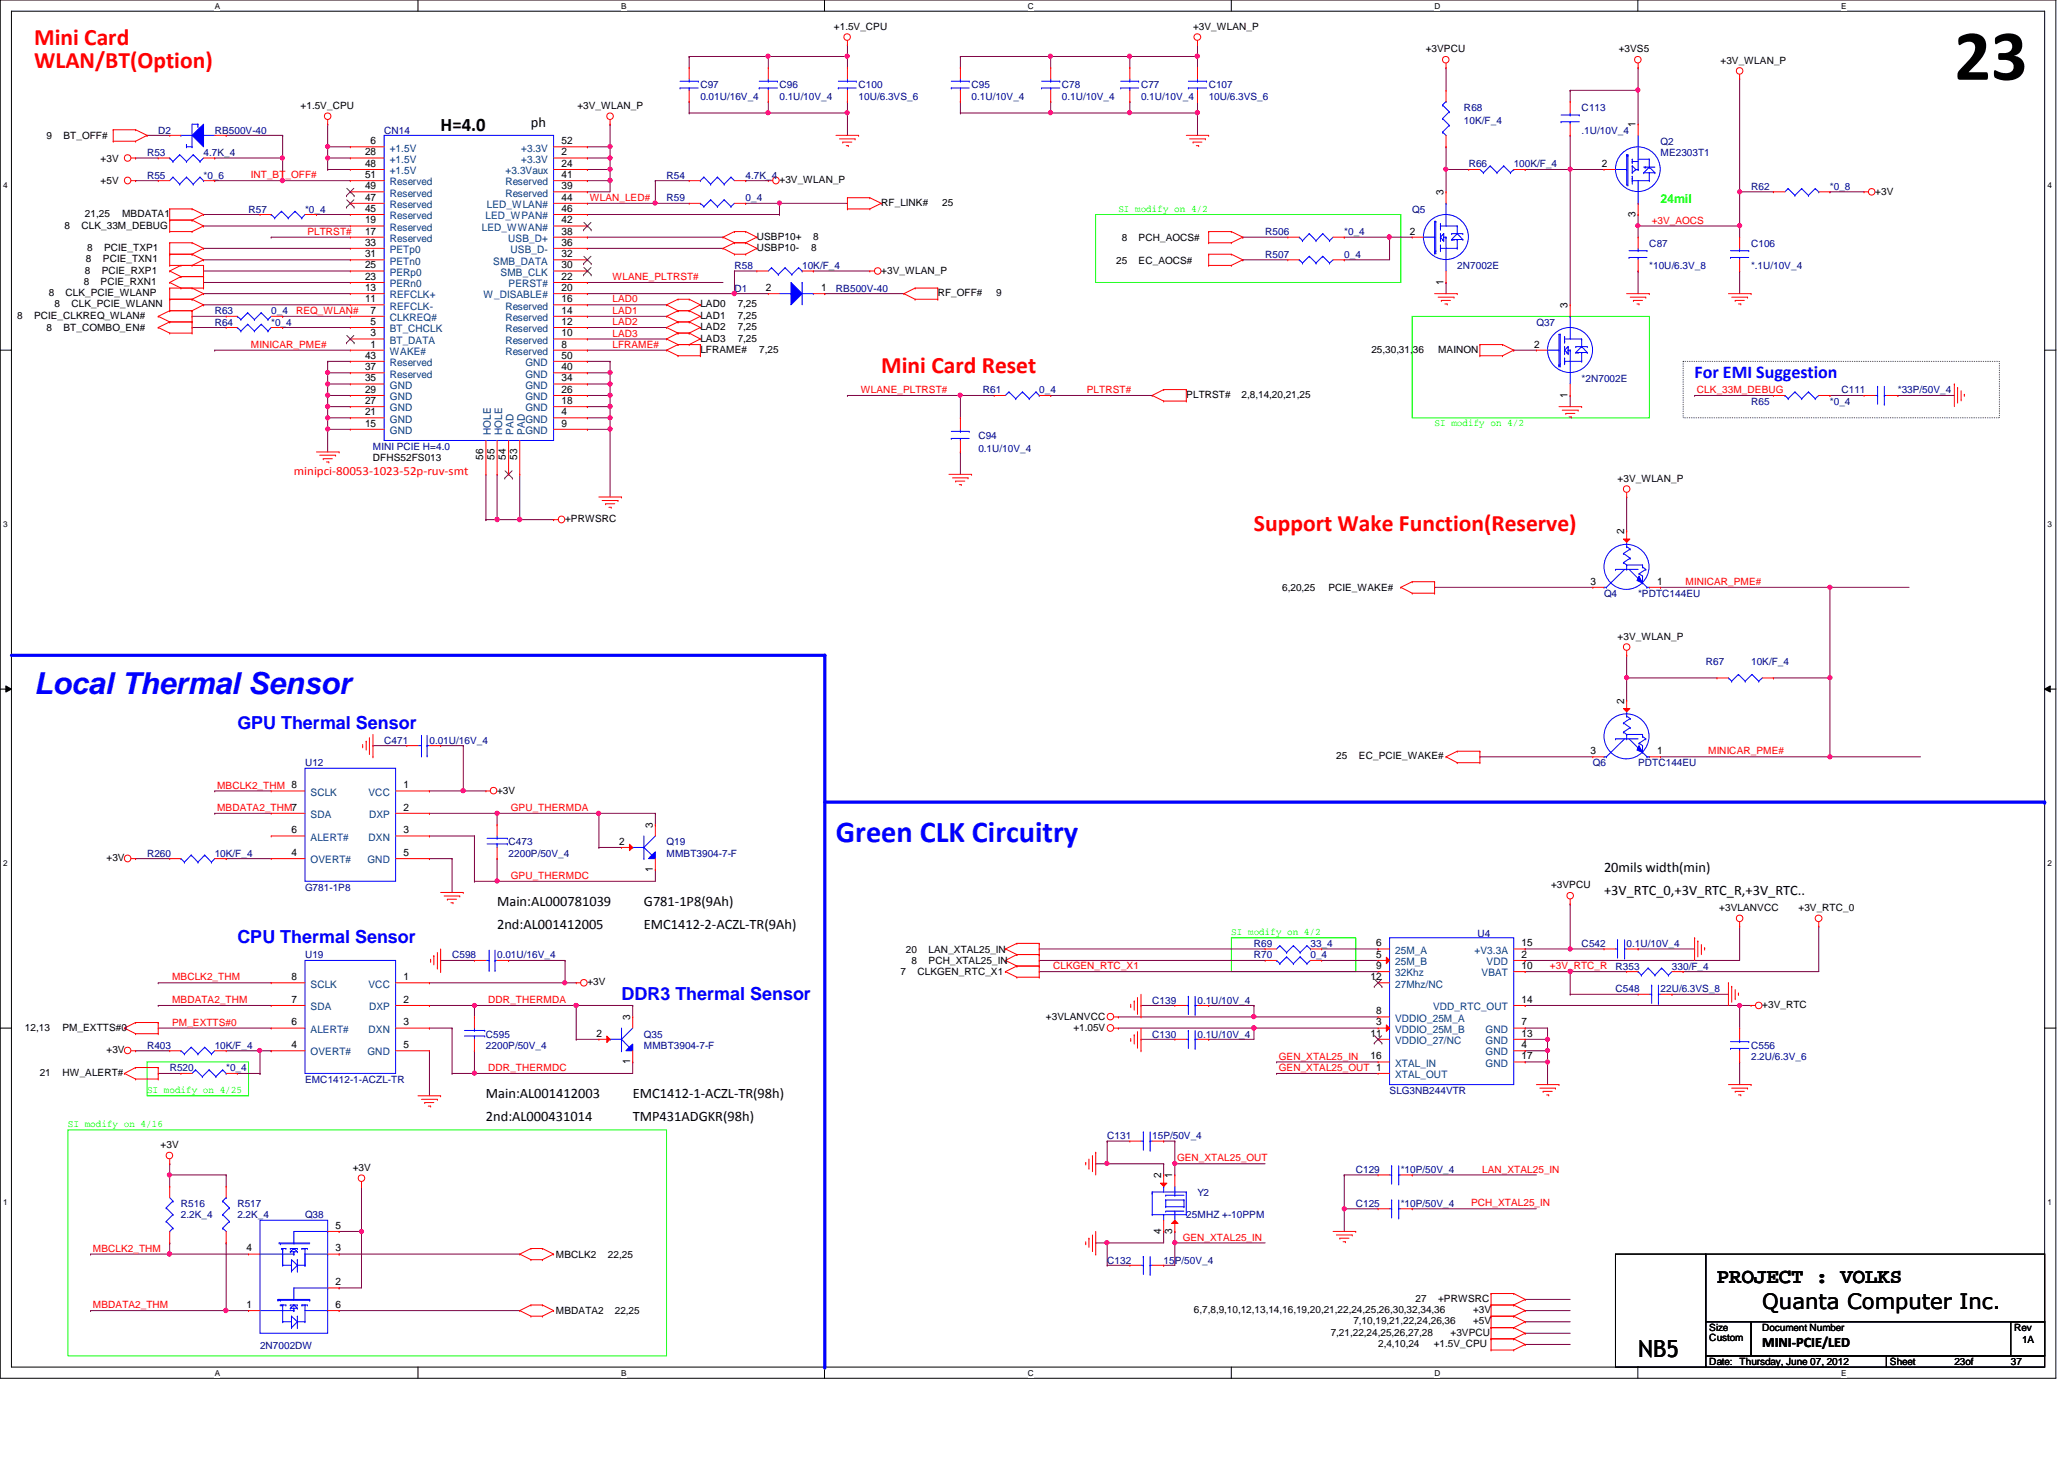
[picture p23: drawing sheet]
<svg xmlns="http://www.w3.org/2000/svg" width="297mm" height="210mm" viewBox="0 0 297 210" stroke-linecap="round" stroke-linejoin="round" font-family="sans-serif">
<defs><g id="words">
<text font-size="10.4" x="281.3" y="11.5">23</text>
<g font-size="4.4" fill="#00f">
<text x="4.9" y="99.9">Local Thermal Sensor</text>
<text x="120.3" y="121.2">Green CLK Circuitry</text>
</g>
<g font-size="3.4" fill="#f00">
<text x="4.9" y="6.4">Mini Card</text>
<text x="4.9" y="9.8">WLAN/BT(Option)</text>
<text x="126.8" y="53.6">Mini Card Reset</text>
<text x="180.5" y="76.4">Support Wake Function(Reserve)</text>
</g>
<text font-size="3.4" x="235.8" y="195.2">NB5</text>
<g font-size="3">
<text x="247.1" y="184.6">PROJECT : VOLKS</text>
<text x="253.6" y="188.3">Quanta Computer Inc.</text>
</g>
<text font-size="2.8" x="63.4" y="18.9">H=4.0</text>
<g font-size="2.6" fill="#00f">
<text x="243.9" y="54.4">For EMI Suggestion</text>
<text x="34.2" y="104.8">GPU Thermal Sensor</text>
<text x="34.2" y="135.7">CPU Thermal Sensor</text>
<text x="89.4" y="143.8">DDR3 Thermal Sensor</text>
</g>
<g font-size="2.1">
<text x="76.4" y="18.2">ph</text>
<text x="230.8" y="125.5">20mils width(min)</text>
<text x="71.5" y="130.4">Main:AL000781039</text>
<text x="92.7" y="130.4">G781-1P8(9Ah)</text>
<text x="230.8" y="128.8">+3V_RTC_0,+3V_RTC_R,+3V_RTC..</text>
<text x="71.5" y="133.6">2nd:AL001412005</text>
<text x="92.7" y="133.6">EMC1412-2-ACZL-TR(9Ah)</text>
<text x="69.9" y="158">Main:AL001412003</text>
<text x="69.9" y="161.3">2nd:AL000431014</text>
<text x="91.1" y="158">EMC1412-1-ACZL-TR(98h)</text>
<text x="91.1" y="161.3">TMP431ADGKR(98h)</text>
<text x="253.6" y="193.8">MINI-PCIE/LED</text>
</g>
<text font-size="1.8" fill="#0f0" x="239" y="29.3">24mil</text>
<text font-size="1.8" fill="#f00" x="42.3" y="68.3">minipci-80053-1023-52p-ruv-smt</text>
<g font-size="1.5">
<text x="52.5" y="22.4">28</text>
<text x="53.3" y="20.7">6</text>
<text x="80.8" y="20.7">52</text>
<text x="80.8" y="22.4">2</text>
<text x="235.4" y="18.3" transform="rotate(-90 235.4 18.3)">1</text>
<text x="52.5" y="25.6">51</text>
<text x="52.5" y="27.2">49</text>
<text x="52.5" y="28.9">47</text>
<text x="52.5" y="24">48</text>
<text x="80.8" y="28.9">44</text>
<text x="80.8" y="25.6">41</text>
<text x="80.8" y="27.2">39</text>
<text x="80.8" y="24">24</text>
<text x="207.7" y="28.1" transform="rotate(-90 207.7 28.1)">3</text>
<text x="230.5" y="24">2</text>
<text x="52.5" y="30.5">45</text>
<text x="52.5" y="35.3">33</text>
<text x="52.5" y="32.1">19</text>
<text x="52.5" y="33.7">17</text>
<text x="80.8" y="33.7">38</text>
<text x="80.8" y="35.3">36</text>
<text x="80.8" y="32.1">42</text>
<text x="80.8" y="30.5">46</text>
<text x="202.9" y="33.7">2</text>
<text x="235.4" y="31.2" transform="rotate(-90 235.4 31.2)">3</text>
<text x="52.5" y="37">31</text>
<text x="52.5" y="38.6">25</text>
<text x="52.5" y="40.3">23</text>
<text x="52.5" y="41.9">13</text>
<text x="80.8" y="40.3">22</text>
<text x="80.8" y="38.6">30</text>
<text x="80.8" y="41.9">20</text>
<text x="80.8" y="37">32</text>
<text x="110.2" y="41.9">2</text>
<text x="118.2" y="41.9">1</text>
<text x="207.7" y="40.9" transform="rotate(-90 207.7 40.9)">1</text>
<text x="52.5" y="43.5">11</text>
<text x="53.3" y="45.1">7</text>
<text x="53.3" y="46.7">5</text>
<text x="80.8" y="43.5">16</text>
<text x="80.8" y="45.1">14</text>
<text x="80.8" y="46.7">12</text>
<text x="225.6" y="44.4" transform="rotate(-90 225.6 44.4)">3</text>
<text x="52.5" y="51.6">43</text>
<text x="52.5" y="53.3">37</text>
<text x="53.3" y="48.4">3</text>
<text x="53.3" y="50">1</text>
<text x="80.8" y="48.4">10</text>
<text x="80.8" y="50">8</text>
<text x="80.8" y="51.6">50</text>
<text x="80.8" y="53.3">40</text>
<text x="220.8" y="50">2</text>
<text x="52.5" y="54.9">35</text>
<text x="52.5" y="56.5">29</text>
<text x="52.5" y="58.1">27</text>
<text x="52.5" y="59.7">21</text>
<text x="80.8" y="54.9">34</text>
<text x="80.8" y="56.5">26</text>
<text x="80.8" y="58.1">18</text>
<text x="80.8" y="59.7">4</text>
<text x="225.6" y="57.2" transform="rotate(-90 225.6 57.2)">1</text>
<text x="52.5" y="61.4">15</text>
<text x="80.8" y="61.4">9</text>
<text x="69.6" y="66.1" transform="rotate(-90 69.6 66.1)">56</text>
<text x="71.2" y="66.1" transform="rotate(-90 71.2 66.1)">55</text>
<text x="72.8" y="66.1" transform="rotate(-90 72.8 66.1)">54</text>
<text x="74.4" y="66.1" transform="rotate(-90 74.4 66.1)">53</text>
<text x="233.7" y="76.9" transform="rotate(-90 233.7 76.9)">2</text>
<text x="228.9" y="84.1">3</text>
<text x="238.5" y="84.1">1</text>
<text x="233.7" y="101.3" transform="rotate(-90 233.7 101.3)">2</text>
<text x="58.1" y="113.4">1</text>
<text x="228.9" y="108.5">3</text>
<text x="238.5" y="108.5">1</text>
<text x="41.9" y="119.9">6</text>
<text x="58.1" y="116.6">2</text>
<text x="58.1" y="119.9">3</text>
<text x="93.9" y="119.1" transform="rotate(-90 93.9 119.1)">3</text>
<text x="41.9" y="123.1">4</text>
<text x="58.1" y="123.1">5</text>
<text x="89.1" y="121.5">2</text>
<text x="93.9" y="125.5" transform="rotate(-90 93.9 125.5)">1</text>
<text x="198" y="136.1">6</text>
<text x="198" y="137.8">5</text>
<text x="219" y="136.1">15</text>
<text x="219" y="137.8">2</text>
<text x="41.9" y="141">8</text>
<text x="58.1" y="141">1</text>
<text x="197.2" y="141">12</text>
<text x="198" y="139.4">9</text>
<text x="219" y="139.4">10</text>
<text x="41.9" y="144.3">7</text>
<text x="41.9" y="147.5">6</text>
<text x="58.1" y="144.3">2</text>
<text x="58.1" y="147.5">3</text>
<text x="85.8" y="149.1">2</text>
<text x="90.7" y="146.8" transform="rotate(-90 90.7 146.8)">3</text>
<text x="197.2" y="149.1">11</text>
<text x="198" y="145.9">8</text>
<text x="198" y="147.5">3</text>
<text x="219" y="144.3">14</text>
<text x="219" y="147.5">7</text>
<text x="219" y="149.1">13</text>
<text x="41.9" y="150.8">4</text>
<text x="58.1" y="150.8">5</text>
<text x="90.7" y="153.1" transform="rotate(-90 90.7 153.1)">1</text>
<text x="197.2" y="152.4">16</text>
<text x="219" y="150.8">4</text>
<text x="219" y="152.4">17</text>
<text x="167.1" y="169.5" transform="rotate(-90 167.1 169.5)">2</text>
<text x="168.7" y="169.5" transform="rotate(-90 168.7 169.5)">1</text>
<text x="48.3" y="176.8">5</text>
<text x="167.1" y="177.5" transform="rotate(-90 167.1 177.5)">4</text>
<text x="168.7" y="177.5" transform="rotate(-90 168.7 177.5)">3</text>
<text x="35.5" y="180">4</text>
<text x="48.3" y="184.9">2</text>
<text x="48.3" y="180">3</text>
<text x="35.5" y="188.2">1</text>
<text x="48.3" y="188.2">6</text>
</g>
<g font-size="1.5" fill="#004080">
<text x="56.1" y="23.4">+1.5V</text>
<text x="56.1" y="21.8">+1.5V</text>
<text x="75" y="21.8">+3.3V</text>
<text x="75" y="23.4">+3.3V</text>
<text x="56.1" y="26.7">Reserved</text>
<text x="56.1" y="28.3">Reserved</text>
<text x="56.1" y="29.9">Reserved</text>
<text x="56.1" y="25.1">+1.5V</text>
<text x="70.1" y="29.9">LED_WLAN#</text>
<text x="72.7" y="26.7">Reserved</text>
<text x="72.7" y="28.3">Reserved</text>
<text x="72.8" y="25.1">+3.3Vaux</text>
<text x="56.1" y="31.5">Reserved</text>
<text x="56.1" y="33.2">Reserved</text>
<text x="56.1" y="34.8">Reserved</text>
<text x="69.3" y="33.2">LED_WWAN#</text>
<text x="69.9" y="31.5">LED_WPAN#</text>
<text x="73.1" y="34.8">USB_D+</text>
<text x="56.1" y="36.4">PETp0</text>
<text x="56.1" y="38.1">PETn0</text>
<text x="56.1" y="39.7">PERp0</text>
<text x="56.1" y="41.3">PERn0</text>
<text x="71" y="38.1">SMB_DATA</text>
<text x="72" y="39.7">SMB_CLK</text>
<text x="73.2" y="41.3">PERST#</text>
<text x="73.5" y="36.4">USB_D-</text>
<text x="56.1" y="42.9">REFCLK+</text>
<text x="56.1" y="44.5">REFCLK-</text>
<text x="56.1" y="46.2">CLKREQ#</text>
<text x="56.1" y="47.8">BT_CHCLK</text>
<text x="69.6" y="42.9">W_DISABLE#</text>
<text x="72.7" y="44.5">Reserved</text>
<text x="72.7" y="46.2">Reserved</text>
<text x="72.7" y="47.8">Reserved</text>
<text x="56.1" y="52.7">Reserved</text>
<text x="56.1" y="49.4">BT_DATA</text>
<text x="56.1" y="51.1">WAKE#</text>
<text x="72.7" y="49.4">Reserved</text>
<text x="72.7" y="51.1">Reserved</text>
<text x="75.6" y="52.7">GND</text>
<text x="56.1" y="54.3">Reserved</text>
<text x="56.1" y="55.9">GND</text>
<text x="56.1" y="57.6">GND</text>
<text x="56.1" y="59.2">GND</text>
<text x="75.6" y="54.3">GND</text>
<text x="75.6" y="55.9">GND</text>
<text x="75.6" y="57.6">GND</text>
<text x="75.6" y="59.2">GND</text>
<text x="56.1" y="60.8">GND</text>
<text x="56.1" y="62.4">GND</text>
<text x="70.7" y="62.6" transform="rotate(-90 70.7 62.6)">HOLE</text>
<text x="72.3" y="62.6" transform="rotate(-90 72.3 62.6)">HOLE</text>
<text x="73.9" y="62.6" transform="rotate(-90 73.9 62.6)">PAD</text>
<text x="75.5" y="62.6" transform="rotate(-90 75.5 62.6)">PAD</text>
<text x="75.6" y="62.4">GND</text>
<text x="75.6" y="60.8">GND</text>
<text x="44.7" y="114.5">SCLK</text>
<text x="44.7" y="117.7">SDA</text>
<text x="53" y="114.5">VCC</text>
<text x="53.1" y="117.7">DXP</text>
<text x="44.7" y="120.9">ALERT#</text>
<text x="44.7" y="124.2">OVERT#</text>
<text x="52.9" y="124.2">GND</text>
<text x="53" y="120.9">DXN</text>
<text x="200.8" y="137.2">25M_A</text>
<text x="212.2" y="137.2">+V3.3A</text>
<text x="44.7" y="142.1">SCLK</text>
<text x="53" y="142.1">VCC</text>
<text x="200.8" y="138.9">25M_B</text>
<text x="200.8" y="140.5">32Khz</text>
<text x="200.8" y="142.1">27Mhz/NC</text>
<text x="213.2" y="140.5">VBAT</text>
<text x="213.9" y="138.9">VDD</text>
<text x="44.7" y="145.3">SDA</text>
<text x="44.7" y="148.6">ALERT#</text>
<text x="53" y="148.6">DXN</text>
<text x="53.1" y="145.3">DXP</text>
<text x="200.8" y="147">VDDIO_25M_A</text>
<text x="200.8" y="148.6">VDDIO_25M_B</text>
<text x="206.2" y="145.3">VDD_RTC_OUT</text>
<text x="213.8" y="148.6">GND</text>
<text x="44.7" y="151.8">OVERT#</text>
<text x="52.9" y="151.8">GND</text>
<text x="200.8" y="155.1">XTAL_OUT</text>
<text x="200.8" y="150.2">VDDIO_27/NC</text>
<text x="200.8" y="153.5">XTAL_IN</text>
<text x="213.8" y="151.8">GND</text>
<text x="213.8" y="150.2">GND</text>
<text x="213.8" y="153.5">GND</text>
</g>
<g font-size="1.4">
<text x="120" y="4.3">+1.5V_CPU</text>
<text x="171.7" y="4.3">+3V_WLAN_P</text>
<text x="205.2" y="7.5">+3VPCU</text>
<text x="233" y="7.5">+3VS5</text>
<text x="247.6" y="9.1">+3V_WLAN_P</text>
<text x="43.3" y="15.7">+1.5V_CPU</text>
<text x="83.1" y="15.7">+3V_WLAN_P</text>
<text x="6.7" y="20">9</text>
<text x="9.1" y="20">BT_OFF#</text>
<text x="14.5" y="23.3">+3V</text>
<text x="14.5" y="26.5">+5V</text>
<text x="112.2" y="26.4">+3V_WLAN_P</text>
<text x="126.8" y="29.6">RF_LINK#</text>
<text x="135.6" y="29.6">25</text>
<text x="269.9" y="28">+3V</text>
<text x="9.3" y="32.9">8</text>
<text x="11.7" y="32.9">CLK_33M_DEBUG</text>
<text x="12.2" y="31.2">21,25</text>
<text x="17.6" y="31.2">MBDATA1</text>
<text x="108.9" y="34.5">USBP10+</text>
<text x="117" y="34.5">8</text>
<text x="161.5" y="34.7">8</text>
<text x="163.9" y="34.7">PCH_AOCS#</text>
<text x="12.1" y="41">8</text>
<text x="12.2" y="39.4">8</text>
<text x="12.4" y="37.8">8</text>
<text x="12.5" y="36.1">8</text>
<text x="14.5" y="41">PCIE_RXN1</text>
<text x="14.6" y="39.4">PCIE_RXP1</text>
<text x="14.8" y="37.8">PCIE_TXN1</text>
<text x="15" y="36.1">PCIE_TXP1</text>
<text x="108.9" y="36.1">USBP10-</text>
<text x="116.8" y="36.1">8</text>
<text x="126.8" y="39.4">+3V_WLAN_P</text>
<text x="160.7" y="37.9">25</text>
<text x="163.9" y="37.9">EC_AOCS#</text>
<text x="2.5" y="45.9">8</text>
<text x="4.9" y="45.9">PCIE_CLKREQ_WLAN#</text>
<text x="6.7" y="47.7">8</text>
<text x="7" y="42.6">8</text>
<text x="7.8" y="44.2">8</text>
<text x="9.1" y="47.7">BT_COMBO_EN#</text>
<text x="9.4" y="42.6">CLK_PCIE_WLANP</text>
<text x="10.3" y="44.2">CLK_PCIE_WLANN</text>
<text x="100.8" y="44.2">LAD0</text>
<text x="100.8" y="45.9">LAD1</text>
<text x="100.8" y="47.5">LAD2</text>
<text x="106.2" y="44.2">7,25</text>
<text x="106.2" y="45.9">7,25</text>
<text x="106.2" y="47.5">7,25</text>
<text x="135" y="42.6">RF_OFF#</text>
<text x="143.4" y="42.6">9</text>
<text x="100.8" y="50.8">LFRAME#</text>
<text x="100.8" y="49.1">LAD3</text>
<text x="106.2" y="49.1">7,25</text>
<text x="109.3" y="50.8">7,25</text>
<text x="197.4" y="50.8">25,30,31,36</text>
<text x="207" y="50.8">MAINON</text>
<text x="170.7" y="57.3">PLTRST#</text>
<text x="178.7" y="57.3">2,8,14,20,21,25</text>
<text x="53.7" y="66.4">DFHS52FS013</text>
<text x="232.8" y="69.3">+3V_WLAN_P</text>
<text x="81.3" y="75.1">+PRWSRC</text>
<text x="184.5" y="85">6,20,25</text>
<text x="191.2" y="85">PCIE_WAKE#</text>
<text x="232.8" y="92">+3V_WLAN_P</text>
<text x="192.3" y="109.3">25</text>
<text x="195.6" y="109.3">EC_PCIE_WAKE#</text>
<text x="71.5" y="114.2">+3V</text>
<text x="15.3" y="123.9">+3V</text>
<text x="223.2" y="127.8">+3VPCU</text>
<text x="247.4" y="131.1">+3VLANVCC</text>
<text x="258.8" y="131.1">+3V_RTC_0</text>
<text x="130.4" y="137.1">20</text>
<text x="133.6" y="137.1">LAN_XTAL25_IN</text>
<text x="84.5" y="141.8">+3V</text>
<text x="129.6" y="140.3">7</text>
<text x="131.2" y="138.7">8</text>
<text x="132" y="140.3">CLKGEN_RTC_X1</text>
<text x="133.6" y="138.7">PCH_XTAL25_IN</text>
<text x="3.6" y="148.3">12,13</text>
<text x="9" y="148.3">PM_EXTTS#0</text>
<text x="150.5" y="146.7">+3VLANVCC</text>
<text x="154.5" y="148.3">+1.05V</text>
<text x="253.6" y="145">+3V_RTC</text>
<text x="5.7" y="154.8">21</text>
<text x="9" y="154.8">HW_ALERT#</text>
<text x="15.3" y="151.6">+3V</text>
<text x="23.1" y="165.2">+3V</text>
<text x="50.8" y="168.4">+3V</text>
<text x="80" y="181">MBCLK2</text>
<text x="87.5" y="181">22,25</text>
<text x="80" y="189.1">MBDATA2</text>
<text x="88.5" y="189.1">22,25</text>
<text x="171.8" y="188.9">6,7,8,9,10,12,13,14,16,19,20,21,22,24,25,26,30,32,34,36</text>
<text x="194.8" y="190.5">7,10,19,21,22,24,26,36</text>
<text x="203.7" y="187.3">27</text>
<text x="207" y="187.3">+PRWSRC</text>
<text x="212" y="188.9">+3V</text>
<text x="212" y="190.5">+5V</text>
<text x="246" y="191.5">Size</text>
<text x="253.6" y="191.5">Document Number</text>
<text x="289.9" y="191.5">Rev</text>
<text x="191.5" y="192.2">7,21,22,24,25,26,27,28</text>
<text x="198.3" y="193.8">2,4,10,24</text>
<text x="206.3" y="193.8">+1.5V_CPU</text>
<text x="208.7" y="192.2">+3VPCU</text>
<text x="246" y="193">Custom</text>
<text x="246" y="196.4">Date: Thursday, June 07, 2012</text>
<text x="272" y="196.4">Sheet</text>
<text x="281.3" y="196.4">23of</text>
<text x="289.4" y="196.4">37</text>
<text x="291" y="193.2">1A</text>
</g>
<g font-size="1.4" fill="#000080">
<text x="100.8" y="12.7">C97</text>
<text x="100.8" y="14.4">0.01U/16V_4</text>
<text x="112.2" y="12.7">C96</text>
<text x="112.2" y="14.4">0.1U/10V_4</text>
<text x="123.6" y="12.7">C100</text>
<text x="123.6" y="14.4">10U/6.3VS_6</text>
<text x="139.8" y="12.7">C95</text>
<text x="139.8" y="14.4">0.1U/10V_4</text>
<text x="152.8" y="12.7">C78</text>
<text x="152.8" y="14.4">0.1U/10V_4</text>
<text x="164.2" y="12.7">C77</text>
<text x="164.2" y="14.4">0.1U/10V_4</text>
<text x="173.9" y="12.7">C107</text>
<text x="173.9" y="14.4">10U/6.3VS_6</text>
<text x="210.7" y="16">R68</text>
<text x="210.7" y="17.9">10K/F_4</text>
<text x="227.6" y="16">C113</text>
<text x="21.2" y="22.5">R53</text>
<text x="22.8" y="19.2">D2</text>
<text x="29.3" y="22.5">4.7K_4</text>
<text x="30.9" y="19.2">RB500V-40</text>
<text x="55.3" y="19.2">CN14</text>
<text x="227.6" y="19.2">.1U/10V_4</text>
<text x="239" y="20.8">Q2</text>
<text x="239" y="22.5">ME2303T1</text>
<text x="21.2" y="25.7">R55</text>
<text x="29.3" y="25.7">*0_6</text>
<text x="95.9" y="29">R59</text>
<text x="95.9" y="25.7">R54</text>
<text x="107.3" y="29">0_4</text>
<text x="107.3" y="25.7">4.7K_4</text>
<text x="211.4" y="24.1">R66</text>
<text x="217.8" y="24.1">100K/F_4</text>
<text x="252" y="27.3">R62</text>
<text x="263.4" y="27.3">*0_8</text>
<text x="35.8" y="30.6">R57</text>
<text x="43.9" y="30.6">*0_4</text>
<text x="182.1" y="33.9">R506</text>
<text x="193.5" y="33.9">*0_4</text>
<text x="203.2" y="30.6">Q5</text>
<text x="237.4" y="35.5">C87</text>
<text x="252" y="35.5">C106</text>
<text x="105.7" y="38.7">R58</text>
<text x="105.7" y="42">D1</text>
<text x="115.4" y="38.7">10K/F_4</text>
<text x="120.3" y="42">RB500V-40</text>
<text x="182.1" y="37.1">R507</text>
<text x="193.5" y="37.1">0_4</text>
<text x="209.7" y="38.7">2N7002E</text>
<text x="237.4" y="38.7">*10U/6.3V_8</text>
<text x="252" y="38.7">*.1U/10V_4</text>
<text x="30.9" y="46.9">R64</text>
<text x="30.9" y="45.2">R63</text>
<text x="39" y="46.9">*0_4</text>
<text x="39" y="45.2">0_4</text>
<text x="221.1" y="46.9">Q37</text>
<text x="141.4" y="56.6">R61</text>
<text x="149.6" y="56.6">0_4</text>
<text x="227.6" y="55">*2N7002E</text>
<text x="252" y="58.3">R65</text>
<text x="263.4" y="58.3">*0_4</text>
<text x="265" y="56.6">C111</text>
<text x="273.1" y="56.6">*33P/50V_4</text>
<text x="53.7" y="64.7">MINI PCIE H=4.0</text>
<text x="140.8" y="63.1">C94</text>
<text x="140.8" y="65.1">0.1U/10V_4</text>
<text x="230.8" y="85.9">Q4</text>
<text x="235.8" y="85.9">*PDTC144EU</text>
<text x="245.5" y="95.6">R67</text>
<text x="252" y="95.6">10K/F_4</text>
<text x="55.3" y="107">C471</text>
<text x="61.8" y="107">0.01U/16V_4</text>
<text x="43.9" y="110.2">U12</text>
<text x="229.2" y="110.2">Q6</text>
<text x="235.8" y="110.2">PDTC144EU</text>
<text x="21.2" y="123.3">R260</text>
<text x="30.9" y="123.3">10K/F_4</text>
<text x="73.2" y="121.6">C473</text>
<text x="73.2" y="123.3">2200P/50V_4</text>
<text x="95.9" y="121.6">Q19</text>
<text x="95.9" y="123.3">MMBT3904-7-F</text>
<text x="43.9" y="128.1">G781-1P8</text>
<text x="43.9" y="137.9">U19</text>
<text x="65.1" y="137.9">C598</text>
<text x="71.5" y="137.9">0.01U/16V_4</text>
<text x="180.5" y="137.9">R70</text>
<text x="180.5" y="136.3">R69</text>
<text x="188.6" y="137.9">0_4</text>
<text x="188.6" y="136.3">33_4</text>
<text x="212.6" y="134.8">U4</text>
<text x="227.6" y="136.3">C542</text>
<text x="234.1" y="136.3">0.1U/10V_4</text>
<text x="232.5" y="142.7">C548</text>
<text x="232.5" y="139.5">R353</text>
<text x="239" y="142.7">22U/6.3VS_8</text>
<text x="240.6" y="139.5">330/F_4</text>
<text x="69.9" y="149.3">C595</text>
<text x="92.7" y="149.3">Q35</text>
<text x="165.8" y="149.3">C130</text>
<text x="165.8" y="144.4">C139</text>
<text x="172.3" y="149.3">0.1U/10V_4</text>
<text x="172.3" y="144.4">0.1U/10V_4</text>
<text x="21.2" y="150.9">R403</text>
<text x="24.4" y="154.1">R520</text>
<text x="30.9" y="150.9">10K/F_4</text>
<text x="32.6" y="154.1">*0_4</text>
<text x="43.9" y="155.8">EMC1412-1-ACZL-TR</text>
<text x="69.9" y="150.9">2200P/50V_4</text>
<text x="92.7" y="150.9">MMBT3904-7-F</text>
<text x="252" y="150.9">C556</text>
<text x="252" y="152.5">2.2U/6.3V_6</text>
<text x="200" y="157.4">SLG3NB244VTR</text>
<text x="159.3" y="163.9">C131</text>
<text x="165.8" y="163.9">15P/50V_4</text>
<text x="26" y="173.7">R516</text>
<text x="34.2" y="173.7">R517</text>
<text x="172.3" y="172">Y2</text>
<text x="195.1" y="173.7">C125</text>
<text x="195.1" y="168.8">C129</text>
<text x="201.6" y="173.7">*10P/50V_4</text>
<text x="201.6" y="168.8">*10P/50V_4</text>
<text x="26" y="175.3">2.2K_4</text>
<text x="34.2" y="175.3">2.2K_4</text>
<text x="43.9" y="175.3">Q38</text>
<text x="170.7" y="175.3">25MHZ +-10PPM</text>
<text x="159.3" y="181.8">C132</text>
<text x="167.5" y="181.8">15P/50V_4</text>
<text x="37.4" y="194.1">2N7002DW</text>
</g>
<g font-size="1.4" fill="#f00">
<text x="36.1" y="25.7">INT_BT_OFF#</text>
<text x="84.9" y="28.9">WLAN_LED#</text>
<text x="44.2" y="33.8">PLTRST#</text>
<text x="237.7" y="32.2">+3V_AOCS</text>
<text x="88.1" y="40.3">WLANE_PLTRST#</text>
<text x="42.6" y="45.2">REQ_WLAN#</text>
<text x="88.1" y="43.5">LAD0</text>
<text x="88.1" y="45.2">LAD1</text>
<text x="88.1" y="46.8">LAD2</text>
<text x="36.1" y="50">MINICAR_PME#</text>
<text x="88.1" y="50">LFRAME#</text>
<text x="88.1" y="48.4">LAD3</text>
<text x="123.9" y="56.6">WLANE_PLTRST#</text>
<text x="156.4" y="56.6">PLTRST#</text>
<text x="244.2" y="56.6">CLK_33M_DEBUG</text>
<text x="242.6" y="84.2">MINICAR_PME#</text>
<text x="31.2" y="113.5">MBCLK2_THM 8</text>
<text x="245.8" y="108.5">MINICAR_PME#</text>
<text x="31.2" y="116.7">MBDATA2_THM7</text>
<text x="73.5" y="116.7">GPU_THERMDA</text>
<text x="73.5" y="126.4">GPU_THERMDC</text>
<text x="24.8" y="141.1">MBCLK2_THM</text>
<text x="151.6" y="139.4">CLKGEN_RTC_X1</text>
<text x="223.1" y="139.4">+3V_RTC_R</text>
<text x="24.8" y="144.3">MBDATA2_THM</text>
<text x="24.8" y="147.6">PM_EXTTS#0</text>
<text x="70.3" y="144.3">DDR_THERMDA</text>
<text x="70.3" y="154.1">DDR_THERMDC</text>
<text x="184.1" y="154.1">GEN_XTAL25_OUT 1</text>
<text x="184.1" y="152.4">GEN_XTAL25_IN</text>
<text x="169.4" y="167.1">GEN_XTAL25_OUT</text>
<text x="211.7" y="173.6">PCH_XTAL25_IN</text>
<text x="213.3" y="168.7">LAN_XTAL25_IN</text>
<text x="170.2" y="178.5">GEN_XTAL25_IN</text>
<text x="13.4" y="180.1">MBCLK2_THM</text>
<text x="13.4" y="188.2">MBDATA2_THM</text>
</g>
<g font-size="1.4" fill="#0f0">
<text x="160.9" y="30.4">SI modify on 4/2</text>
<text x="206.5" y="61.3">SI modify on 4/2</text>
<text x="177.2" y="134.5">SI modify on 4/2</text>
<text x="21.2" y="157.2">SI modify on 4/25</text>
<text x="9.8" y="162.1">SI modify on 4/16</text>
</g>
<g font-size="1.2">
<text x="30.9" y="1.2">A</text>
<text x="89.4" y="1.2">B</text>
<text x="147.9" y="1.2">C</text>
<text x="206.5" y="1.2">D</text>
<text x="265" y="1.2">E</text>
<text x=".5" y="27.1">4</text>
<text x="294.7" y="27.1">4</text>
<text x=".5" y="75.8">3</text>
<text x="294.7" y="75.8">3</text>
<text x=".5" y="124.6">2</text>
<text x="294.7" y="124.6">2</text>
<text x=".5" y="173.4">1</text>
<text x="294.7" y="173.4">1</text>
<text x="30.9" y="197.9">A</text>
<text x="89.4" y="197.9">B</text>
<text x="147.9" y="197.9">C</text>
<text x="206.5" y="197.9">D</text>
<text x="265" y="197.9">E</text>
</g>
</g></defs>
<path d="M0 0h295.9v198.3h-295.9zM1.6 1.6h292.7v195.1h-292.7z" fill="none" stroke="#000" stroke-width=".14"/>
<g fill="#fff">
<path d="M30.9 .2h.7v1.3h-.7z"/>
<path d="M30.9 196.8h.7v1.4h-.7z"/>
</g>
<path d="M60.2 0v1.6M60.2 196.7v1.6" fill="none" stroke="#000" stroke-width=".14"/>
<g fill="#fff">
<path d="M89.4 .2h.7v1.3h-.7z"/>
<path d="M89.4 196.8h.7v1.4h-.7z"/>
</g>
<path d="M118.7 0v1.6M118.7 196.7v1.6" fill="none" stroke="#000" stroke-width=".14"/>
<g fill="#fff">
<path d="M147.9 .2h.8v1.3h-.8z"/>
<path d="M147.9 196.8h.8v1.4h-.8z"/>
</g>
<path d="M177.2 0v1.6M177.2 196.7v1.6" fill="none" stroke="#000" stroke-width=".14"/>
<g fill="#fff">
<path d="M206.5 .2h.8v1.3h-.8z"/>
<path d="M206.5 196.8h.8v1.4h-.8z"/>
</g>
<path d="M235.7 0v1.6M235.7 196.7v1.6" fill="none" stroke="#000" stroke-width=".14"/>
<g fill="#fff">
<path d="M265 .2h.7v1.3h-.7z"/>
<path d="M265 196.8h.7v1.4h-.7z"/>
<path d="M.5 26h.6v1.3h-.6z"/>
<path d="M294.7 26h.6v1.3h-.6z"/>
<path d="M.5 74.8h.6v1.3h-.6z"/>
<path d="M294.7 74.8h.6v1.3h-.6z"/>
</g>
<path d="M0 50.4h1.6M294.3 50.4h1.6" fill="none" stroke="#000" stroke-width=".14"/>
<g fill="#fff">
<path d="M.5 123.5h.6v1.3h-.6z"/>
<path d="M294.7 123.5h.6v1.3h-.6z"/>
</g>
<path d="M0 99.1h1.6M.8 98.7l.8 .4-.8 .5zM294.3 99.1l.8-.4v.9zM294.3 99.1h1.6" fill="none" stroke="#000" stroke-width=".14"/>
<path d="M.8 98.7l.8 .4-.8 .5zM294.3 99.1l.8-.4v.9z" fill="#000"/>
<g fill="#fff">
<path d="M.5 172.3h.6v1.3h-.6z"/>
<path d="M294.7 172.3h.6v1.3h-.6z"/>
</g>
<path d="M0 147.9h1.6M294.3 147.9h1.6" fill="none" stroke="#000" stroke-width=".14"/>
<path d="M118.7 115.4h175.6" fill="none" stroke="#00f" stroke-width=".47"/>
<circle cx="294.3" cy="115.4" r=".23" fill="#00f"/>
<path d="M118.7 94.3v102.4" fill="none" stroke="#00f" stroke-width=".47"/>
<circle cx="118.7" cy="196.7" r=".23" fill="#00f"/>
<path d="M242.2 52h45.5v8.1h-45.5z" fill="none" stroke="#000" stroke-width=".14" stroke-dasharray="0 .3"/>
<path d="M157.7 30.9h43.9v9.7h-43.9zM203.2 45.5h34.2v14.6h-34.2zM177.2 134.9h17.9v4.9h-17.9z" fill="none" stroke="#0f0" stroke-width=".14"/>
<path d="M1.6 94.3h117.1" fill="none" stroke="#00f" stroke-width=".47"/>
<circle cx="118.7" cy="94.3" r=".23" fill="#00f"/>
<path d="M21.2 152.8h14.6v4.8h-14.6zM9.8 162.6h86.1v32.5h-86.1z" fill="none" stroke="#0f0" stroke-width=".14"/>
<path d="M94.3 26h.1M94.3 26v3.3" fill="none" stroke="#800040" stroke-width=".14"/>
<circle cx="94.3" cy="29.2" r=".3" fill="#f0f"/>
<circle cx="94.3" cy="29.2" r=".3" fill="none" stroke="#f0f" stroke-width=".14"/>
<path d="M84.5 29.3h.1M84.5 29.3h9.8M94.3 26h.1M94.3 26h4.9M105.7 39h.1M105.7 39v3.2h-21.2M84.5 42.2h.1" fill="none" stroke="#800040" stroke-width=".14"/>
<circle cx="105.7" cy="42.2" r=".31" fill="#f0f"/>
<circle cx="105.7" cy="42.2" r=".31" fill="none" stroke="#f0f" stroke-width=".14"/>
<path d="M47.2 24.4h.1M47.2 22.7h.1M47.2 24.4h3.2M47.2 22.7v1.7M47.2 52h.1M47.2 52h3.2" fill="none" stroke="#800040" stroke-width=".14"/>
<circle cx="47.2" cy="22.7" r=".3" fill="#f0f"/>
<circle cx="47.2" cy="22.7" r=".3" fill="none" stroke="#f0f" stroke-width=".14"/>
<path d="M47.2 17.9h.1M47.2 17.9v4.8M47.2 21.1h.1" fill="none" stroke="#800040" stroke-width=".14"/>
<circle cx="47.2" cy="21.1" r=".3" fill="#f0f"/>
<circle cx="47.2" cy="21.1" r=".3" fill="none" stroke="#f0f" stroke-width=".14"/>
<path d="M84.5 21.1h.1M84.5 22.7h.1M84.5 21.1h3.3M84.5 22.7h3.3" fill="none" stroke="#800040" stroke-width=".14"/>
<circle cx="87.8" cy="22.7" r=".3" fill="#f0f"/>
<circle cx="87.8" cy="22.7" r=".3" fill="none" stroke="#f0f" stroke-width=".14"/>
<path d="M87.8 26h.1M87.8 26v1.6" fill="none" stroke="#800040" stroke-width=".14"/>
<circle cx="87.8" cy="26" r=".31" fill="#f0f"/>
<circle cx="87.8" cy="26" r=".31" fill="none" stroke="#f0f" stroke-width=".14"/>
<path d="M84.5 24.4h.1M84.5 24.4h3.3" fill="none" stroke="#800040" stroke-width=".14"/>
<circle cx="87.8" cy="24.3" r=".3" fill="#f0f"/>
<circle cx="87.8" cy="24.3" r=".3" fill="none" stroke="#f0f" stroke-width=".14"/>
<path d="M87.8 17.9h.1M87.8 17.9v3.2M84.5 26h.1M84.5 27.6h.1M84.5 26h3.3M84.5 27.6h3.3M29.3 42.2h.1M29.3 43.9h.1M29.3 42.2h21.1M29.3 43.9h21.1M30.9 50.4h.1M30.9 50.4h19.5" fill="none" stroke="#800040" stroke-width=".14"/>
<circle cx="87.8" cy="21.1" r=".3" fill="#f0f"/>
<circle cx="87.8" cy="21.1" r=".3" fill="none" stroke="#f0f" stroke-width=".14"/>
<g fill="none" stroke="#800040" stroke-width=".14">
<path d="M84.5 35.7h.1M84.5 34.1h.1M84.5 35.7h19.6M84.5 34.1h19.6M87.8 21.1h.1M87.8 24.4h.1M87.8 22.7h.1M87.8 21.1v4.9M84.5 52h.1M84.5 53.6h.1M84.5 50.4h.1M84.5 43.9h.1"/>
<path d="M84.5 45.5h.1M84.5 48.8h.1M84.5 47.1h.1M84.5 40.6h.1M84.5 52h3.3M84.5 50.4h11.4M84.5 43.9h11.4M84.5 45.5h11.4M84.5 48.8h11.4M84.5 47.1h11.4M84.5 40.6h19.6M87.8 52h.1"/>
<path d="M87.8 52v1.6h-3.3M105.7 42.2h.1M105.7 42.2h4.9"/>
</g>
<circle cx="87.8" cy="53.6" r=".3" fill="#f0f"/>
<circle cx="87.8" cy="53.6" r=".3" fill="none" stroke="#f0f" stroke-width=".14"/>
<path d="M87.8 61.8h.1M87.8 61.8v9.7" fill="none" stroke="#800040" stroke-width=".14"/>
<circle cx="87.8" cy="61.7" r=".3" fill="#f0f"/>
<circle cx="87.8" cy="61.7" r=".3" fill="none" stroke="#f0f" stroke-width=".14"/>
<path d="M87.8 58.5h.1M87.8 56.9h.1M87.8 56.9v3.2" fill="none" stroke="#800040" stroke-width=".14"/>
<circle cx="87.8" cy="58.5" r=".31" fill="#f0f"/>
<circle cx="87.8" cy="58.5" r=".31" fill="none" stroke="#f0f" stroke-width=".14"/>
<circle cx="87.8" cy="56.8" r=".3" fill="#f0f"/>
<circle cx="87.8" cy="56.8" r=".3" fill="none" stroke="#f0f" stroke-width=".14"/>
<path d="M87.8 55.2h.1M87.8 55.2v1.7" fill="none" stroke="#800040" stroke-width=".14"/>
<circle cx="87.8" cy="55.2" r=".3" fill="#f0f"/>
<circle cx="87.8" cy="55.2" r=".3" fill="none" stroke="#f0f" stroke-width=".14"/>
<path d="M47.2 52h.1M47.2 55.2h.1M47.2 52v1.6M47.2 55.2v1.7M84.5 55.2h.1M84.5 56.9h.1M84.5 56.9h3.3M87.8 53.6h.1M87.8 53.6v1.6h-3.3M47.2 60.1h.1M47.2 60.1v1.7" fill="none" stroke="#800040" stroke-width=".14"/>
<circle cx="47.2" cy="56.8" r=".3" fill="#f0f"/>
<circle cx="47.2" cy="56.8" r=".3" fill="none" stroke="#f0f" stroke-width=".14"/>
<path d="M47.2 61.8h.1M47.2 61.8v3.2" fill="none" stroke="#800040" stroke-width=".14"/>
<circle cx="47.2" cy="61.7" r=".3" fill="#f0f"/>
<circle cx="47.2" cy="61.7" r=".3" fill="none" stroke="#f0f" stroke-width=".14"/>
<path d="M47.2 53.6h.1M47.2 53.6v1.6" fill="none" stroke="#800040" stroke-width=".14"/>
<circle cx="47.2" cy="55.2" r=".3" fill="#f0f"/>
<circle cx="47.2" cy="55.2" r=".3" fill="none" stroke="#f0f" stroke-width=".14"/>
<circle cx="47.2" cy="53.6" r=".3" fill="#f0f"/>
<circle cx="47.2" cy="53.6" r=".3" fill="none" stroke="#f0f" stroke-width=".14"/>
<g fill="none" stroke="#800040" stroke-width=".14">
<path d="M29.3 37.4h.1M29.3 35.7h.1M29.3 39h.1M29.3 37.4h21.1M29.3 35.7h21.1M29.3 39h21.1M39 34.1h.1M39 34.1h11.4M47.2 21.1h.1M47.2 22.7h.1M47.2 21.1h3.2M47.2 22.7h3.2"/>
<path d="M29.3 40.6h.1M29.3 40.6h21.1M47.2 56.9h.1M47.2 56.9v1.6M84.5 58.5h.1M84.5 58.5h3.3M47.2 61.8h.1M47.2 60.1h.1M47.2 60.1h3.2M47.2 61.8h3.2M84.5 60.1h.1M84.5 61.8h.1"/>
<path d="M84.5 60.1h3.3M84.5 61.8h3.3"/>
</g>
<circle cx="47.2" cy="60.1" r=".3" fill="#f0f"/>
<circle cx="47.2" cy="60.1" r=".3" fill="none" stroke="#f0f" stroke-width=".14"/>
<g fill="none" stroke="#800040" stroke-width=".14">
<path d="M47.2 56.9h.1M47.2 55.2h.1M47.2 53.6h.1M47.2 58.5h.1M47.2 56.9h3.2M47.2 55.2h3.2M47.2 53.6h3.2M47.2 58.5h3.2M243.9 56.9h.1M243.9 56.9h11.3M263.4 56.9h.1M263.4 56.9h4.9"/>
<path d="M273.1 56.9h.1M273.1 56.9h8.2"/>
</g>
<circle cx="47.1" cy="58.5" r=".31" fill="#f0f"/>
<circle cx="47.1" cy="58.5" r=".31" fill="none" stroke="#f0f" stroke-width=".14"/>
<path d="M105.7 39h.1M105.7 39h3.2M107.3 26h.1M107.3 26h3.3M47.2 58.5h.1M47.2 58.5v1.6M87.8 60.1h.1M87.8 60.1v1.7" fill="none" stroke="#800040" stroke-width=".14"/>
<circle cx="87.8" cy="60.1" r=".3" fill="#f0f"/>
<circle cx="87.8" cy="60.1" r=".3" fill="none" stroke="#f0f" stroke-width=".14"/>
<g fill="none" stroke="#800040" stroke-width=".14">
<path d="M29.3 30.9h.1M29.3 30.9h8.1M112.2 29.3h.1M112.2 29.3h9.8M117 39h.1M117 39h8.2M27.6 45.5h.1M27.6 45.5h5M40.7 45.5h.1M40.7 45.5h9.7M118.7 42.2h.1M118.7 42.2h11.4"/>
<path d="M138.2 56.9h.1M138.2 56.9h4.9M138.2 56.9v3.2M151.2 56.9h.1M151.2 56.9h14.6"/>
</g>
<circle cx="112.2" cy="29.2" r=".3" fill="#f0f"/>
<circle cx="112.2" cy="29.2" r=".3" fill="none" stroke="#f0f" stroke-width=".14"/>
<g fill="none" stroke="#800040" stroke-width=".14">
<path d="M99.2 8.1h.1M99.2 14.6h.1M99.2 8.1v1.6M99.2 14.6v1.7M99.2 8.1h22.8M110.6 8.1h.1M110.6 8.1v1.6M19.5 26h.1M19.5 26h3.3M29.3 32.5h.1M29.3 32.5h21.1M40.7 26h.1"/>
<path d="M40.7 26h9.7M45.5 30.9h.1M45.5 30.9h4.9M94.3 29.3h.1M94.3 29.3h4.9M219.5 193.4h.1M219.5 190.2h.1M219.5 191.8h.1M219.5 188.6h.1M219.5 193.4h6.5M219.5 190.2h6.5M219.5 191.8h6.5"/>
<path d="M219.5 188.6h6.5"/>
</g>
<circle cx="121.9" cy="8.1" r=".3" fill="#f0f"/>
<circle cx="121.9" cy="8.1" r=".3" fill="none" stroke="#f0f" stroke-width=".14"/>
<circle cx="110.5" cy="8.1" r=".3" fill="#f0f"/>
<circle cx="110.5" cy="8.1" r=".3" fill="none" stroke="#f0f" stroke-width=".14"/>
<path d="M110.6 16.3h.1M110.6 16.3h11.4M122 8.1h.1M122 6.5h.1M122 6.5v3.2" fill="none" stroke="#800040" stroke-width=".14"/>
<circle cx="121.9" cy="16.2" r=".3" fill="#f0f"/>
<circle cx="121.9" cy="16.2" r=".3" fill="none" stroke="#f0f" stroke-width=".14"/>
<circle cx="110.5" cy="16.2" r=".3" fill="#f0f"/>
<circle cx="110.5" cy="16.2" r=".3" fill="none" stroke="#f0f" stroke-width=".14"/>
<path d="M99.2 16.3h.1M110.6 14.6h.1M110.6 14.6v1.7h-11.4M122 16.3h.1M122 14.6h.1M122 14.6v4.9M162.6 8.1h.1M162.6 8.1v1.6M162.6 8.1h9.7M172.3 8.1h.1M172.3 8.1v1.6" fill="none" stroke="#800040" stroke-width=".14"/>
<circle cx="172.3" cy="8.1" r=".31" fill="#f0f"/>
<circle cx="172.3" cy="8.1" r=".31" fill="none" stroke="#f0f" stroke-width=".14"/>
<circle cx="162.6" cy="8.1" r=".3" fill="#f0f"/>
<circle cx="162.6" cy="8.1" r=".3" fill="none" stroke="#f0f" stroke-width=".14"/>
<path d="M162.6 14.6h.1M162.6 16.3h.1M162.6 14.6v1.7M162.6 16.3h9.7M172.3 16.3h.1M172.3 16.3v3.2" fill="none" stroke="#800040" stroke-width=".14"/>
<circle cx="172.3" cy="16.2" r=".31" fill="#f0f"/>
<circle cx="172.3" cy="16.2" r=".31" fill="none" stroke="#f0f" stroke-width=".14"/>
<circle cx="162.6" cy="16.2" r=".3" fill="#f0f"/>
<circle cx="162.6" cy="16.2" r=".3" fill="none" stroke="#f0f" stroke-width=".14"/>
<g fill="none" stroke="#800040" stroke-width=".14">
<path d="M138.2 8.1h.1M138.2 14.6h.1M138.2 8.1v1.6M138.2 14.6v1.7M138.2 8.1h24.4M151.2 8.1h.1M151.2 14.6h.1M151.2 8.1v1.6M151.2 14.6v1.7M172.3 6.5h.1M172.3 14.6h.1M172.3 6.5v1.6"/>
<path d="M172.3 14.6v1.7"/>
</g>
<circle cx="151.2" cy="8.1" r=".3" fill="#f0f"/>
<circle cx="151.2" cy="8.1" r=".3" fill="none" stroke="#f0f" stroke-width=".14"/>
<path d="M138.2 16.3h.1M138.2 16.3h24.4M151.2 16.3h.1" fill="none" stroke="#800040" stroke-width=".14"/>
<circle cx="151.2" cy="16.2" r=".3" fill="#f0f"/>
<circle cx="151.2" cy="16.2" r=".3" fill="none" stroke="#f0f" stroke-width=".14"/>
<path d="M21.2 19.5h.1M21.2 19.5h3.2M32.6 19.5h.1M32.6 19.5h8.1M19.5 22.7h.1M19.5 22.7h3.3M30.9 22.7h.1M30.9 22.7h9.8" fill="none" stroke="#800040" stroke-width=".14"/>
<circle cx="40.6" cy="22.7" r=".3" fill="#f0f"/>
<circle cx="40.6" cy="22.7" r=".3" fill="none" stroke="#f0f" stroke-width=".14"/>
<path d="M40.7 19.5h.1M40.7 19.5v6.5h-9.8M30.9 26h.1M40.7 22.7h.1" fill="none" stroke="#800040" stroke-width=".14"/>
<circle cx="40.6" cy="26" r=".31" fill="#f0f"/>
<circle cx="40.6" cy="26" r=".31" fill="none" stroke="#f0f" stroke-width=".14"/>
<g fill="none" stroke="#800040" stroke-width=".14">
<path d="M27.6 47.1h.1M27.6 47.1h5M40.7 47.1h.1M40.7 47.1h9.7M138.2 65h.1M138.2 65v3.2M234.1 71.5h.1M234.1 71.5v4.9M263.4 84.5h.1M263.4 84.5h11.3M219.5 139.8h.1M219.5 139.8h6.5"/>
<path d="M226 139.8h.1M226 139.8v3.2M235.8 136.5h.1M235.8 136.5h8.1M250.4 133.3h.1M250.4 133.3v4.9"/>
</g>
<circle cx="226" cy="139.8" r=".31" fill="#f0f"/>
<circle cx="226" cy="139.8" r=".31" fill="none" stroke="#f0f" stroke-width=".14"/>
<path d="M226 139.8h.1M226 139.8h8.1M180.5 146.3h.1M180.5 146.3h17.8M250.4 144.7h.1M250.4 144.7h1.6" fill="none" stroke="#800040" stroke-width=".14"/>
<circle cx="180.4" cy="146.3" r=".31" fill="#f0f"/>
<circle cx="180.4" cy="146.3" r=".31" fill="none" stroke="#f0f" stroke-width=".14"/>
<g fill="none" stroke="#800040" stroke-width=".14">
<path d="M242.2 139.8h.1M242.2 139.8h19.5M160.9 146.3h.1M160.9 147.9h.1M160.9 147.9h19.6M164.2 149.5h.1M164.2 149.5h4.9M173.9 144.7h.1M173.9 144.7h6.6M180.5 144.7h.1M180.5 147.9h.1M180.5 144.7v1.6h-19.6"/>
<path d="M180.5 147.9v1.6M222.7 149.5h.1M222.7 149.5v1.7"/>
</g>
<circle cx="222.7" cy="151.1" r=".3" fill="#f0f"/>
<circle cx="222.7" cy="151.1" r=".3" fill="none" stroke="#f0f" stroke-width=".14"/>
<circle cx="222.7" cy="149.5" r=".3" fill="#f0f"/>
<circle cx="222.7" cy="149.5" r=".3" fill="none" stroke="#f0f" stroke-width=".14"/>
<path d="M183.7 154.4h.1M183.7 154.4h14.6M219.5 149.5h.1M219.5 151.2h.1M219.5 149.5h3.2M219.5 151.2h3.2M222.7 152.8h.1M222.7 152.8v3.2" fill="none" stroke="#800040" stroke-width=".14"/>
<circle cx="222.7" cy="152.8" r=".3" fill="#f0f"/>
<circle cx="222.7" cy="152.8" r=".3" fill="none" stroke="#f0f" stroke-width=".14"/>
<g fill="none" stroke="#800040" stroke-width=".14">
<path d="M219.5 138.2h.1M219.5 138.2h30.9M164.2 144.7h.1M164.2 144.7h4.9M173.9 149.5h.1M173.9 149.5h6.6M180.5 147.9h.1M180.5 147.9h17.8M183.7 152.8h.1M183.7 152.8h14.6M219.5 147.9h.1M219.5 147.9h3.2"/>
<path d="M222.7 147.9h.1M222.7 147.9v1.6M250.4 152.8h.1M250.4 152.8v3.2"/>
</g>
<circle cx="180.4" cy="147.9" r=".32" fill="#f0f"/>
<circle cx="180.4" cy="147.9" r=".32" fill="none" stroke="#f0f" stroke-width=".14"/>
<path d="M226 130h.1M226 136.5h.1M226 130v6.5M226 136.5h4.8M219.5 144.7h.1M219.5 144.7h30.9M240.6 143h.1M240.6 143h8.1M250.4 144.7h.1M250.4 144.7v3.2" fill="none" stroke="#800040" stroke-width=".14"/>
<circle cx="250.4" cy="144.6" r=".3" fill="#f0f"/>
<circle cx="250.4" cy="144.6" r=".3" fill="none" stroke="#f0f" stroke-width=".14"/>
<path d="M219.5 136.5h.1M219.5 136.5h6.5M219.5 152.8h.1M222.7 151.2h.1M222.7 151.2v1.6h-3.2M226 143h.1M226 143h9.8" fill="none" stroke="#800040" stroke-width=".14"/>
<circle cx="226" cy="136.5" r=".3" fill="#f0f"/>
<circle cx="226" cy="136.5" r=".3" fill="none" stroke="#f0f" stroke-width=".14"/>
<path d="M193.5 173.9h.1M193.5 169h.1M193.5 173.9h4.8M193.5 169h4.8M193.5 169v8.2M203.2 169h.1M203.2 173.9h.1M203.2 173.9h17.9M203.2 169h17.9" fill="none" stroke="#800040" stroke-width=".14"/>
<circle cx="193.5" cy="173.9" r=".3" fill="#f0f"/>
<circle cx="193.5" cy="173.9" r=".3" fill="none" stroke="#f0f" stroke-width=".14"/>
<path d="M169.1 167.4h.1M169.1 167.4h13" fill="none" stroke="#800040" stroke-width=".14"/>
<circle cx="169.1" cy="167.4" r=".3" fill="#f0f"/>
<circle cx="169.1" cy="167.4" r=".3" fill="none" stroke="#f0f" stroke-width=".14"/>
<path d="M169.1 178.8h.1M169.1 167.4h.1M169.1 178.8h13M169.1 167.4v1.6M169.1 178.8v3.2" fill="none" stroke="#800040" stroke-width=".14"/>
<circle cx="169.1" cy="178.8" r=".3" fill="#f0f"/>
<circle cx="169.1" cy="178.8" r=".3" fill="none" stroke="#f0f" stroke-width=".14"/>
<g fill="none" stroke="#800040" stroke-width=".14">
<path d="M149.6 138.2h.1M149.6 139.8h.1M149.6 136.5h.1M149.6 138.2h32.5M149.6 139.8h48.7M149.6 136.5h32.5M261.7 133.3h.1M261.7 133.3v6.5M159.3 178.8h.1M159.3 167.4h.1M159.3 164.2h.1M159.3 167.4h8.2"/>
<path d="M159.3 164.2h3.3M159.3 164.2v3.2M167.5 167.4h.1M167.5 177.2h.1M167.5 164.2h.1M167.5 177.2v1.6h-8.2M167.5 167.4v1.6M167.5 164.2h1.6M169.1 177.2h.1M169.1 164.2h.1M169.1 164.2v3.2M169.1 177.2v1.6"/>
</g>
<circle cx="159.3" cy="167.4" r=".3" fill="#f0f"/>
<circle cx="159.3" cy="167.4" r=".3" fill="none" stroke="#f0f" stroke-width=".14"/>
<path d="M157.7 167.4h.1M157.7 178.8h.1M157.7 167.4h1.6M157.7 178.8h1.6M159.3 182h.1M159.3 182h3.3M167.5 182h.1M167.5 182h1.6" fill="none" stroke="#800040" stroke-width=".14"/>
<circle cx="159.3" cy="178.8" r=".3" fill="#f0f"/>
<circle cx="159.3" cy="178.8" r=".3" fill="none" stroke="#f0f" stroke-width=".14"/>
<path d="M84.5 30.9h27.7M107.3 29.3h.1M107.3 29.3h4.9M112.2 30.9h.1M112.2 29.3h.1M112.2 29.3v1.6M234.1 97.5h.1M234.1 97.5v3.3M213 108.9h.1M213 108.9h16.2M159.3 178.8h.1M159.3 178.8v3.2" fill="none" stroke="#800040" stroke-width=".14"/>
<circle cx="234.1" cy="97.5" r=".3" fill="#f0f"/>
<circle cx="234.1" cy="97.5" r=".3" fill="none" stroke="#f0f" stroke-width=".14"/>
<path d="M255.2 97.5h.1M255.2 97.5h8.2M263.4 97.5h.1M263.4 97.5v11.4M263.4 108.9h.1M263.4 108.9h13" fill="none" stroke="#800040" stroke-width=".14"/>
<circle cx="263.4" cy="108.9" r=".3" fill="#f0f"/>
<circle cx="263.4" cy="108.9" r=".3" fill="none" stroke="#f0f" stroke-width=".14"/>
<circle cx="263.4" cy="97.5" r=".3" fill="#f0f"/>
<circle cx="263.4" cy="97.5" r=".3" fill="none" stroke="#f0f" stroke-width=".14"/>
<path d="M239 108.9h.1M239 108.9h24.4M68.3 144.7h.1M68.3 144.7h14.6M81.3 141.4h.1M81.3 141.4h1.6" fill="none" stroke="#800040" stroke-width=".14"/>
<circle cx="82.9" cy="144.6" r=".31" fill="#f0f"/>
<circle cx="82.9" cy="144.6" r=".31" fill="none" stroke="#f0f" stroke-width=".14"/>
<circle cx="68.3" cy="144.6" r=".3" fill="#f0f"/>
<circle cx="68.3" cy="144.6" r=".3" fill="none" stroke="#f0f" stroke-width=".14"/>
<g fill="none" stroke="#800040" stroke-width=".14">
<path d="M63.4 138.2h.1M63.4 138.2h4.9M73.2 138.2h.1M73.2 138.2h8.1M81.3 138.2h.1M81.3 138.2v3.2M61.8 151.2h.1M61.8 147.9h.1M61.8 144.7h.1M61.8 144.7h6.5M61.8 151.2v6.4M61.8 147.9h3.3"/>
<path d="M65.1 147.9h.1M65.1 147.9v6.5M68.3 144.7h.1M68.3 154.4h.1M68.3 144.7v1.6M82.9 144.7h.1M82.9 149.5h.1M82.9 144.7h8.2M82.9 149.5h3.3M82.9 144.7v4.8M91.1 144.7h.1M91.1 152.8h.1"/>
<path d="M91.1 144.7v1.6M91.1 152.8v1.6h-22.8"/>
</g>
<circle cx="68.3" cy="154.4" r=".3" fill="#f0f"/>
<circle cx="68.3" cy="154.4" r=".3" fill="none" stroke="#f0f" stroke-width=".14"/>
<path d="M19.5 151.2h.1M19.5 151.2h4.9M61.8 141.4h.1M61.8 141.4h19.5M65.1 154.4h.1M68.3 151.2h.1M68.3 151.2v3.2h-3.2" fill="none" stroke="#800040" stroke-width=".14"/>
<circle cx="81.3" cy="141.4" r=".3" fill="#f0f"/>
<circle cx="81.3" cy="141.4" r=".3" fill="none" stroke="#f0f" stroke-width=".14"/>
<path d="M30.9 113.8h.1M30.9 113.8h8.1M66.7 107.3h.1M66.7 107.3v6.5" fill="none" stroke="#800040" stroke-width=".14"/>
<circle cx="66.7" cy="113.7" r=".31" fill="#f0f"/>
<circle cx="66.7" cy="113.7" r=".31" fill="none" stroke="#f0f" stroke-width=".14"/>
<g fill="none" stroke="#800040" stroke-width=".14">
<path d="M30.9 117h.1M30.9 117h8.1M53.7 107.3h.1M53.7 107.3h4.8M61.8 113.8h.1M61.8 113.8h8.1M63.4 107.3h.1M63.4 107.3h3.3M66.7 113.8h.1M71.5 117h.1M71.5 117h14.7M19.5 123.5h.1"/>
<path d="M19.5 123.5h4.9M32.6 123.5h.1M32.6 123.5h6.4M61.8 123.5h.1M61.8 123.5h3.3M65.1 123.5h.1M65.1 123.5v4.9M22.8 144.7h.1M22.8 147.9h.1M22.8 141.4h.1M22.8 144.7h16.2M22.8 147.9h16.2"/>
<path d="M22.8 141.4h16.2M32.6 151.2h4.8M37.4 151.2h.1"/>
</g>
<circle cx="86.1" cy="117" r=".3" fill="#f0f"/>
<circle cx="86.1" cy="117" r=".3" fill="none" stroke="#f0f" stroke-width=".14"/>
<circle cx="71.5" cy="117" r=".3" fill="#f0f"/>
<circle cx="71.5" cy="117" r=".3" fill="none" stroke="#f0f" stroke-width=".14"/>
<g fill="none" stroke="#800040" stroke-width=".14">
<path d="M61.8 117h.1M61.8 117h9.7M71.5 117h.1M71.5 117v1.7M86.2 117h.1M86.2 117h8.1M86.2 117v4.9M94.3 117h.1M94.3 117v1.7M61.8 120.3h.1M61.8 120.3h6.5M68.3 120.3h.1"/>
<path d="M68.3 120.3v6.5M71.5 126.8h.1M86.2 121.9h.1M86.2 121.9h3.2M94.3 125.1h.1M94.3 125.1v1.7h-22.8"/>
</g>
<circle cx="71.5" cy="126.7" r=".3" fill="#f0f"/>
<circle cx="71.5" cy="126.7" r=".3" fill="none" stroke="#f0f" stroke-width=".14"/>
<g fill="none" stroke="#800040" stroke-width=".14">
<path d="M206.5 84.5h.1M206.5 84.5h22.7M234.1 97.5h.1M234.1 94.3h.1M234.1 97.5h13M234.1 94.3v3.2M239 84.5h.1M239 84.5h24.4M263.4 84.5h.1M263.4 84.5v13M68.3 126.8h.1M71.5 123.5h.1"/>
<path d="M71.5 123.5v3.3h-3.2"/>
</g>
<circle cx="263.4" cy="84.5" r=".3" fill="#f0f"/>
<circle cx="263.4" cy="84.5" r=".3" fill="none" stroke="#f0f" stroke-width=".14"/>
<path d="M250.4 11.3h.1M250.4 11.3v16.3M190.2 136.5h8.1M190.2 138.2h8.1M198.3 136.5h.1M198.3 138.2h.1" fill="none" stroke="#800040" stroke-width=".14"/>
<circle cx="250.4" cy="27.6" r=".3" fill="#f0f"/>
<circle cx="250.4" cy="27.6" r=".3" fill="none" stroke="#f0f" stroke-width=".14"/>
<path d="M208.1 21.1h.1M208.1 21.1v3.3M219.5 24.4h.1M219.5 24.4h6.5M235.8 30.9h.1M235.8 32.5h.1M235.8 30.9v3.2M250.4 27.6h.1M250.4 27.6h4.8M250.4 27.6v4.9M263.4 27.6h.1M263.4 27.6h4.9" fill="none" stroke="#800040" stroke-width=".14"/>
<circle cx="226" cy="24.3" r=".3" fill="#f0f"/>
<circle cx="226" cy="24.3" r=".3" fill="none" stroke="#f0f" stroke-width=".14"/>
<path d="M235.8 39h.1M235.8 32.5h.1M235.8 39v3.2M235.8 32.5h14.6M250.4 39h.1M250.4 39v3.2" fill="none" stroke="#800040" stroke-width=".14"/>
<circle cx="250.4" cy="32.5" r=".3" fill="#f0f"/>
<circle cx="250.4" cy="32.5" r=".3" fill="none" stroke="#f0f" stroke-width=".14"/>
<circle cx="235.7" cy="32.5" r=".3" fill="#f0f"/>
<circle cx="235.7" cy="32.5" r=".3" fill="none" stroke="#f0f" stroke-width=".14"/>
<path d="M208.1 9.7h.1M208.1 9.7v3.3M208.1 24.4h.1M208.1 24.4v3.2M208.1 40.6h.1M208.1 40.6v1.6" fill="none" stroke="#800040" stroke-width=".14"/>
<circle cx="208.1" cy="24.3" r=".3" fill="#f0f"/>
<circle cx="208.1" cy="24.3" r=".3" fill="none" stroke="#f0f" stroke-width=".14"/>
<path d="M235.8 13h.1M235.8 13v4.9M178.9 34.1h.1M178.9 34.1h6.4M250.4 32.5h.1M250.4 32.5v1.6" fill="none" stroke="#800040" stroke-width=".14"/>
<circle cx="235.7" cy="12.9" r=".3" fill="#f0f"/>
<circle cx="235.7" cy="12.9" r=".3" fill="none" stroke="#f0f" stroke-width=".14"/>
<path d="M226 13h.1M226 13v1.6M235.8 9.7h.1M235.8 9.7v3.3h-9.8M208.1 24.4h.1M208.1 24.4h3.3M226 24.4h.1M226 24.4h4.8M122 56.9h.1M122 56.9h16.2" fill="none" stroke="#800040" stroke-width=".14"/>
<circle cx="138.2" cy="56.8" r=".3" fill="#f0f"/>
<circle cx="138.2" cy="56.8" r=".3" fill="none" stroke="#f0f" stroke-width=".14"/>
<path d="M69.9 74.8h.1M69.9 68.2v6.6M69.9 74.8h4.9M71.5 74.8h.1M71.5 68.2v6.6M74.8 74.8h.1" fill="none" stroke="#800040" stroke-width=".14"/>
<circle cx="71.5" cy="74.7" r=".31" fill="#f0f"/>
<circle cx="71.5" cy="74.7" r=".31" fill="none" stroke="#f0f" stroke-width=".14"/>
<path d="M193.5 34.1h.1M193.5 34.1h6.5M200 34.1h.1M200 34.1v3.3M219.5 186.9h.1M219.5 186.9h6.5" fill="none" stroke="#800040" stroke-width=".14"/>
<circle cx="199.9" cy="34.1" r=".31" fill="#f0f"/>
<circle cx="199.9" cy="34.1" r=".31" fill="none" stroke="#f0f" stroke-width=".14"/>
<g fill="none" stroke="#800040" stroke-width=".14">
<path d="M226 19.5h.1M226 19.5v24.4M178.9 37.4h.1M178.9 37.4h6.4M193.5 37.4h.1M193.5 37.4h6.5M200 34.1h.1M200 34.1h3.2M226 24.4h.1M217.8 50.4h.1M217.8 50.4h3.3M226 56.9h.1"/>
<path d="M226 56.9v1.6M48.8 177.2h.1M48.8 177.2h3.2M52 177.2h.1M52 170.7h.1M52 170.7v14.6h-3.2M24.4 180.4h.1M24.4 180.4h11.4M32.6 188.6h.1M32.6 188.6h3.2M48.8 180.4h.1M48.8 188.6h.1"/>
<path d="M48.8 185.3h.1M48.8 180.4h26M48.8 188.6h26"/>
</g>
<circle cx="52" cy="177.2" r=".3" fill="#f0f"/>
<circle cx="52" cy="177.2" r=".3" fill="none" stroke="#f0f" stroke-width=".14"/>
<path d="M32.6 178.8h.1M32.6 178.8v9.8" fill="none" stroke="#800040" stroke-width=".14"/>
<circle cx="32.5" cy="188.5" r=".31" fill="#f0f"/>
<circle cx="32.5" cy="188.5" r=".31" fill="none" stroke="#f0f" stroke-width=".14"/>
<path d="M24.4 178.8h.1M24.4 178.8v1.6h-11.4M13 188.6h.1M13 180.4h.1M13 188.6h19.6" fill="none" stroke="#800040" stroke-width=".14"/>
<circle cx="24.4" cy="180.4" r=".31" fill="#f0f"/>
<circle cx="24.4" cy="180.4" r=".31" fill="none" stroke="#f0f" stroke-width=".14"/>
<path d="M24.4 169h.1M24.4 167.4h.1M24.4 167.4v3.3M24.4 169h8.2M32.6 169h.1M32.6 169v1.7" fill="none" stroke="#800040" stroke-width=".14"/>
<circle cx="24.4" cy="169" r=".3" fill="#f0f"/>
<circle cx="24.4" cy="169" r=".3" fill="none" stroke="#f0f" stroke-width=".14"/>
<path d="M22.8 154.4h.1M22.8 154.4h3.2M34.2 154.4h3.2M37.4 154.4h.1M39 151.2h.1M39 151.2h-1.6v3.2" fill="none" stroke="#800040" stroke-width=".14"/>
<circle cx="37.4" cy="151.1" r=".3" fill="#f0f"/>
<circle cx="37.4" cy="151.1" r=".3" fill="none" stroke="#f0f" stroke-width=".14"/>
<path d="M74.8 74.8h.1M74.8 68.2v6.6M74.8 74.8h4.9M79.7 74.8h.1" fill="none" stroke="#800040" stroke-width=".14"/>
<circle cx="74.8" cy="74.7" r=".32" fill="#f0f"/>
<circle cx="74.8" cy="74.7" r=".32" fill="none" stroke="#f0f" stroke-width=".14"/>
<g fill="none" stroke="#f00" stroke-width=".14">
<path d="M16.3 18.7h.1M16.3 18.7h3.2M16.3 18.7v1.6M19.5 18.7h.1M19.5 18.7l1.7 .8M21.2 19.5h.1M21.2 19.5l-1.7 .8M47.2 17.9h.1M47.2 17.2v.7M87.8 17.9h.1M87.8 17.2v.7M99.2 9.7h.1"/>
<path d="M99.2 14.6h.1M99.2 9.7v1.6M99.2 13v1.6M120.3 19.5h3.3M120.8 20h2.3M122 6.5h.1M122 5.8v.7M123.1 20h.1M123.6 19.5h.1M151.2 9.7h.1M151.2 14.6h.1M151.2 9.7v1.6"/>
<path d="M151.2 13v1.6M170.7 19.5h3.2M171.2 20h2.3M172.3 6.5h.1M172.3 5.8v.7M173.5 20h.1M173.9 19.5h.1M208.1 9.7h.1M208.1 9.1v.6M226 19.5h.1M226 14.6h.1M226 14.6v1.7"/>
<path d="M226 17.9v1.6M235.8 9.7h.1M235.8 9.1v.6M250.4 11.3h.1M250.4 10.7v.6M16.3 20.3h.1M16.3 20.3h3.2M18.9 26h.6M18.9 22.7h.6M19.5 20.3h.1M19.5 26h.1M19.5 22.7h.1"/>
<path d="M24.4 34.9h.1M24.4 36.6h.1M24.4 38.2h.1M24.4 39h.1M24.4 33.3h.1M24.4 31.7h.1M24.4 30.1h.1M24.4 30.1h3.2M24.4 33.3h3.2M24.4 34.9h3.2M24.4 36.6h3.2M24.4 30.1v3.2"/>
<path d="M24.4 34.9v3.3M24.4 38.2h4.9M24.4 39l1.6 .8M24.4 31.7h3.2M26 39.8h.1M26 38.2h.1M26 39.8h3.3M26 39.8l-1.6 .8M26 38.2l-1.6 .8M27.6 34.9h.1M27.6 36.6h.1M27.6 38.2h.1"/>
<path d="M27.6 31.7h.1M27.6 33.3h.1M27.6 30.1h.1M27.6 34.9l1.7 .8M27.6 36.6l1.7 .8M27.6 31.7l1.7 .8M27.6 30.1l1.7 .8M29.3 35.7h.1M29.3 37.4h.1M29.3 39.8h.1M29.3 38.2h.1M29.3 32.5h.1"/>
<path d="M29.3 30.9h.1M29.3 35.7l-1.7 .9M29.3 37.4l-1.7 .8M29.3 38.2v3.2M29.3 32.5l-1.7 .8M29.3 30.9l-1.7 .8M37.4 30.9h.1M37.4 30.9h1.6M43.9 30.9h1.6M45.5 30.9h.1M99.2 29.3h.1M99.2 29.3h1.6"/>
<path d="M104.1 34.1h.1M104.1 35.7h.1M104.1 34.1l1.6 .8M104.1 35.7l1.6 .9M105.7 33.3h.1M105.7 34.9h.1M105.7 36.6h.1M105.7 33.3l-1.6 .8M105.7 33.3h1.6M105.7 34.9h1.6M105.7 34.9l-1.6 .8M105.7 36.6h1.6"/>
<path d="M105.7 29.3h1.6M107.3 33.3h.1M107.3 34.9h.1M107.3 36.6h.1M107.3 29.3h.1M107.3 33.3l1.6 .8M107.3 34.9l1.6 .8M108.9 34.1h.1M108.9 35.7h.1M108.9 34.1l-1.6 .8M108.9 35.7l-1.6 .9M110.6 26h.1"/>
<path d="M110.6 26h.6M121.3 20.4h.1M121.3 20.4h1.3M121.8 21h.3M122 30.1h.1M122 28.4h.1M122 28.4h3.2M122 30.1h3.2M122 28.4v1.7M122.1 21h.1M125.2 28.4h.1M125.2 30.1h.1"/>
<path d="M125.2 39h.1M125.2 28.4l1.6 .9M125.2 39h.7M126.8 29.3h.1M126.8 29.3l-1.6 .8M171.7 20.4h.1M171.7 20.4h1.3M172.2 21h.3M172.5 21h.1M173.9 34.9h.1M173.9 33.3h.1M173.9 38.2h.1"/>
<path d="M173.9 36.6h.1M173.9 33.3h3.3M173.9 34.9h3.3M173.9 36.6h3.3M173.9 38.2h3.3M173.9 33.3v1.6M173.9 36.6v1.6M177.2 34.9h.1M177.2 33.3h.1M177.2 38.2h.1M177.2 36.6h.1M177.2 33.3l1.7 .8"/>
<path d="M177.2 36.6l1.7 .8M178.9 34.1h.1M178.9 37.4h.1M178.9 34.1l-1.7 .8M178.9 37.4l-1.7 .8M268.3 27.6h.1M268.3 27.6h.6M22.8 45.5h.1M22.8 47.1h.1M22.8 45.5l1.6 .8M22.8 47.1l1.6 .8M24.4 44.7h.1"/>
<path d="M24.4 46.3h.1M24.4 40.6h.1M24.4 41.4h.1M24.4 43.1h.1M24.4 47.9h.1M24.4 44.7h3.2M24.4 44.7l-1.6 .8M24.4 46.3h3.2M24.4 43.1h3.2M24.4 41.4h4.9M24.4 47.9h3.2M24.4 41.4v3.3"/>
<path d="M24.4 40.6l1.6 .8M24.4 46.3l-1.6 .8M26 41.4h.1M27.6 46.3h.1M27.6 44.7h.1M27.6 41.4h.1M27.6 43.1h.1M27.6 47.9h.1M27.6 44.7v3.2M27.6 41.4l1.7 .8M27.6 43.1l1.7 .8M29.3 41.4h.1"/>
<path d="M29.3 42.2h.1M29.3 43.9h.1M29.3 42.2l-1.7 .9M29.3 43.9l-1.7 .8M95.9 43.9h.1M95.9 45.5h.1M95.9 47.1h.1M95.9 50.4h.1M95.9 48.8h.1M95.9 43.9l1.7 .8M95.9 45.5l1.7 .8M95.9 47.1l1.7 .8"/>
<path d="M95.9 50.4l1.7 .8M95.9 48.8l1.7 .8M97.6 44.7h.1M97.6 43.1h.1M97.6 46.3h.1M97.6 47.9h.1M97.6 51.2h.1M97.6 49.6h.1M97.6 44.7h1.6M97.6 46.3h1.6M97.6 43.1h1.6M97.6 43.1l-1.7 .8"/>
<path d="M97.6 44.7l-1.7 .8M97.6 47.9h1.6M97.6 46.3l-1.7 .8M97.6 51.2h3.2M97.6 49.6l-1.7 .8M97.6 49.6h3.2M97.6 47.9l-1.7 .9M99.2 44.7h.1M99.2 43.1h.1M99.2 46.3h.1M99.2 47.9h.1M99.2 49.6h.1"/>
<path d="M99.2 43.1l1.6 .8M99.2 44.7l1.6 .8M99.2 46.3l1.6 .8M99.2 47.9l1.6 .9M100.8 43.9h.1M100.8 45.5h.1M100.8 47.1h.1M100.8 49.6h.1M100.8 51.2h.1M100.8 48.8h.1M100.8 43.9l-1.6 .8M100.8 45.5l-1.6 .8"/>
<path d="M100.8 47.1l-1.6 .8M100.8 49.6v1.6M100.8 48.8l-1.6 .8M130.1 42.2h.1M130.1 42.2l1.6 .9M131.7 43.1h.1M131.7 41.4h.1M131.7 43.1h3.3M131.7 41.4l-1.6 .8M131.7 41.4h3.3M135 41.4h.1M135 43.1h.1"/>
<path d="M135 41.4v1.7M165.8 56.9h.1M165.8 56.9l1.7 .8M167.5 57.7h.1M167.5 56h.1M167.5 57.7h3.2M167.5 56l-1.7 .9M167.5 56h3.2M170.7 56h.1M170.7 57.7h.1M170.7 56v1.7M206.5 42.2h3.2"/>
<path d="M207 42.8h2.3M207.4 43.2h.1M207.4 43.2h1.3M207.9 43.7h.4M208.3 43.7h.1M209.3 42.8h.1M209.7 42.2h.1M213 51.2h.1M213 49.6h.1M213 51.2h3.2M213 49.6h3.2M213 49.6v1.6"/>
<path d="M216.2 51.2h.1M216.2 49.6h.1M216.2 49.6l1.6 .8M217.8 50.4h.1M217.8 50.4l-1.6 .8M224.4 58.5h3.2M224.8 59h2.3M225.3 59.5h.1M225.3 59.5h1.3M225.8 60h.3M226.1 60h.1M227.1 59h.1"/>
<path d="M227.6 58.5h.1M234.1 42.2h3.3M234.6 42.8h2.3M235.1 43.2h.1M235.1 43.2h1.3M235.6 43.7h.3M235.9 43.7h.1M236.9 42.8h.1M237.4 42.2h.1M248.7 42.2h3.3M249.2 42.8h2.3M249.7 43.2h.1"/>
<path d="M249.7 43.2h1.3M250.2 43.7h.3M250.5 43.7h.1M251.5 42.8h.1M252 42.2h.1M281.3 55.2h.1M281.3 55.2v3.3M281.7 55.8h.1M281.7 55.8v2.2M282.2 57.5h.1M282.2 56.2v1.3M282.7 56.7h.1"/>
<path d="M282.7 56.7v.3M45.5 65h3.3M46 65.5h2.3M46.5 66h.1M46.5 66h1.3M47 66.5h.3M47.3 66.5h.1M48.3 65.5h.1M48.8 65h.1M79.7 74.8h.1M79.7 74.8h.6M86.2 71.5h3.2"/>
<path d="M86.7 72h2.2M87.2 72.5h.1M87.2 72.5h1.3M87.6 73h.4M88 73h.1M88.9 72h.1M89.4 71.5h.1M136.6 68.2h3.2M137.1 68.7h2.2M137.5 69.2h.1M137.5 69.2h1.3M138 69.7h.3"/>
<path d="M138.3 69.7h.1M139.3 68.7h.1M139.8 68.2h.1M234.1 71.5h.1M234.1 70.9v.6M201.6 84.5h.1M201.6 84.5l1.6 .8M203.2 83.7h.1M203.2 85.3h.1M203.2 83.7h3.3M203.2 83.7l-1.6 .8M203.2 85.3h3.3"/>
<path d="M206.5 85.3h.1M206.5 83.7h.1M206.5 83.7v1.6M234.1 94.3h.1M234.1 93.6v.7M39 113.8h.1M39 117h.1M39 113.8h4.9M39 117h4.9M52.2 107.4h.1M52.2 107.1v.3M52.7 106.6h.1"/>
<path d="M52.7 106.6v1.3M53.2 108.4h.1M53.2 106.1v2.3M53.7 108.9h.1M53.7 105.7v3.2M56.9 113.8h4.9M56.9 117h4.9M61.8 113.8h.1M61.8 117h.1M69.9 113.8h.1M69.9 113.8h.7M208.1 108.9h.1"/>
<path d="M208.1 108.9l1.6 .8M209.7 109.7h.1M209.7 108.1h.1M209.7 109.7h3.3M209.7 108.1l-1.6 .8M209.7 108.1h3.3M213 108.1h.1M213 109.7h.1M213 108.1v1.6M18.9 123.5h.6M19.5 123.5h.1M39 120.3h.1"/>
<path d="M39 123.5h.1M39 123.5h4.9M39 120.3h4.9M56.9 123.5h4.9M56.9 120.3h4.9M61.8 120.3h.1M61.8 123.5h.1M62 138.3h.1M62 138v.3M62.4 137.5h.1M62.4 137.5v1.3M62.9 139.3h.1"/>
<path d="M62.9 137v2.3M63.4 139.8h.1M63.4 136.5v3.3M63.4 128.4h3.3M63.9 128.9h2.3M64.4 129.4h.1M64.4 129.4h1.3M64.9 129.9h.3M65.2 129.9h.1M66.2 128.9h.1M66.7 128.4h.1M144.7 138.2h.1"/>
<path d="M144.7 136.5h.1M144.7 139.8h.1M144.7 138.2l1.6 .8M144.7 136.5l1.6 .8M144.7 139.8l1.6 .8M146.3 137.3h.1M146.3 139h.1M146.3 135.7h.1M146.3 137.3l-1.6 .9M146.3 137.3h3.3M146.3 139h3.3M146.3 135.7l-1.6 .8"/>
<path d="M146.3 135.7h3.3M146.3 139l-1.6 .8M149.6 137.3h.1M149.6 139h.1M149.6 135.7h.1M149.6 135.7v4.9M182.1 138.2h.1M182.1 138.2h1.6M188.6 138.2h1.6M190.2 138.2h.1M226 130h.1M226 129.4v.6"/>
<path d="M243.9 134.9h.1M243.9 134.9v3.3M244.3 135.4h.1M244.3 135.4v2.3M244.9 137.2h.1M244.9 135.9v1.3M245.3 136.4h.1M245.3 136.4v.3M250.4 133.3h.1M250.4 132.6v.7M261.7 133.3h.1M261.7 132.6v.7"/>
<path d="M17.9 147.9h.1M17.9 154.4h.1M17.9 147.9l1.6 .8M17.9 154.4l1.6 .8M18.9 151.2h.6M19.5 147.1h.1M19.5 148.7h.1M19.5 153.6h.1M19.5 155.2h.1M19.5 151.2h.1M19.5 147.1h3.3M19.5 147.1l-1.6 .8"/>
<path d="M19.5 148.7h3.3M19.5 153.6l-1.6 .8M19.5 153.6h3.3M19.5 155.2h3.3M22.8 148.7h.1M22.8 147.1h.1M22.8 153.6h.1M22.8 155.2h.1M22.8 147.1v1.6M22.8 153.6v1.6M60.2 157.6h3.2M60.7 158.2h2.2"/>
<path d="M61.1 158.6h.1M61.1 158.6h1.3M61.6 159.1h.4M62 159.1h.1M62.9 158.2h.1M63.4 157.6h.1M82.9 141.4h.1M82.9 141.4h.7M146.3 140.6h.1M146.3 140.6h3.3M149.6 140.6h.1M160.3 147.9h.6"/>
<path d="M160.3 146.3h.6M160.9 147.9h.1M160.9 146.3h.1M162.7 144.8h.1M162.7 149.7h.1M162.7 144.5v.3M162.7 149.4v.3M163.2 144h.1M163.2 148.9h.1M163.2 144v1.3M163.2 148.9v1.3M163.7 145.8h.1"/>
<path d="M163.7 150.7h.1M163.7 143.5v2.3M163.7 148.4v2.3M164.2 146.3h.1M164.2 151.2h.1M164.2 143v3.3M164.2 147.9v3.3M221.1 156h3.3M221.6 156.5h2.3M222.1 157h.1M222.1 157h1.3M222.6 157.5h.3"/>
<path d="M222.9 157.5h.1M223.9 156.5h.1M224.4 156h.1M248.7 141.4h.1M248.7 141.4v3.3M248.7 156h3.3M249.2 141.9h.1M249.2 141.9v2.3M249.2 156.5h2.3M249.7 143.7h.1M249.7 157h.1M249.7 142.4v1.3"/>
<path d="M249.7 157h1.3M250.2 142.9h.1M250.2 142.9v.3M250.2 157.5h.3M250.5 157.5h.1M251.5 156.5h.1M252 144.7h.1M252 156h.1M252 144.7h.6M24.4 167.4h.1M24.4 166.8v.6M52 170.7h.1"/>
<path d="M52 170v.7M76.4 179.6h.1M76.4 179.6l-1.6 .8M76.4 179.6h1.7M78.1 179.6h.1M78.1 179.6l1.6 .8M156.2 167.3h.1M156.2 178.9h.1M156.2 167.3v.3M156.2 178.6v.3M156.7 168.1h.1M156.7 178.1h.1"/>
<path d="M156.7 166.8v1.3M156.7 178.1v1.4M157.2 166.3h.1M157.2 179.9h.1M157.2 166.3v2.3M157.2 177.7v2.2M157.7 165.8h.1M157.7 165.8v3.2M157.7 177.2v3.2M191.9 177.2h3.2M192.3 177.7h2.3M192.8 178.1h.1"/>
<path d="M192.8 178.1h1.3M193.3 178.6h.3M193.6 178.6h.1M194.6 177.7h.1M195.1 177.2h.1M74.8 188.6h.1M74.8 180.4h.1M74.8 188.6l1.6 .8M74.8 180.4l1.6 .8M76.4 187.7h.1M76.4 189.4h.1M76.4 181.2h.1"/>
<path d="M76.4 187.7h1.7M76.4 189.4h1.7M76.4 187.7l-1.6 .9M76.4 181.2h1.7M78.1 187.7h.1M78.1 189.4h.1M78.1 181.2h.1M78.1 187.7l1.6 .9M79.7 188.6h.1M79.7 180.4h.1M79.7 188.6l-1.6 .8M79.7 180.4l-1.6 .8"/>
<path d="M157.7 180.4h.1M214.6 192.6h.1M214.6 194.2h.1M214.6 187.7h.1M214.6 189.4h.1M214.6 191h.1M214.6 186.1h.1M214.6 192.6h3.2M214.6 186.1v8.1M214.6 194.2h3.2M214.6 187.7h3.2M214.6 189.4h3.2"/>
<path d="M214.6 191h3.2M214.6 186.1h3.2M217.8 192.6h.1M217.8 194.2h.1M217.8 187.7h.1M217.8 189.4h.1M217.8 191h.1M217.8 186.1h.1M217.8 192.6l1.7 .8M217.8 187.7l1.7 .9M217.8 189.4l1.7 .8M217.8 191l1.7 .8"/>
<path d="M217.8 186.1l1.7 .8M219.5 193.4h.1M219.5 188.6h.1M219.5 190.2h.1M219.5 191.8h.1M219.5 186.9h.1M219.5 193.4l-1.7 .8M219.5 188.6l-1.7 .8M219.5 190.2l-1.7 .8M219.5 191.8l-1.7 .8M219.5 186.9l-1.7 .8"/>
<circle cx="47.1" cy="16.7" r=".47"/>
<circle cx="87.8" cy="16.7" r=".47"/>
<circle cx="121.9" cy="5.3" r=".47"/>
<circle cx="172.3" cy="5.3" r=".48"/>
<circle cx="208.1" cy="8.6" r=".47"/>
<circle cx="235.7" cy="8.6" r=".47"/>
<circle cx="250.3" cy="10.2" r=".47"/>
<circle cx="18.4" cy="26" r=".48"/>
<circle cx="18.4" cy="22.7" r=".47"/>
<circle cx="111.7" cy="26" r=".48"/>
<circle cx="126.3" cy="39" r=".47"/>
<circle cx="269.4" cy="27.6" r=".47"/>
<circle cx="80.8" cy="74.7" r=".48"/>
<circle cx="234.1" cy="70.4" r=".47"/>
<circle cx="234.1" cy="93.1" r=".47"/>
<circle cx="71" cy="113.7" r=".47"/>
<circle cx="18.4" cy="123.5" r=".48"/>
<circle cx="226" cy="128.9" r=".47"/>
<circle cx="250.3" cy="132.1" r=".47"/>
<circle cx="261.7" cy="132.1" r=".48"/>
<circle cx="18.4" cy="151.1" r=".47"/>
<circle cx="84" cy="141.4" r=".47"/>
<circle cx="159.8" cy="147.9" r=".48"/>
<circle cx="159.8" cy="146.3" r=".47"/>
<circle cx="253.1" cy="144.6" r=".47"/>
<circle cx="24.4" cy="166.2" r=".47"/>
<circle cx="52" cy="169.5" r=".47"/>
</g>
<path d="M232.5 180.4h13v16.3h-13zM245.5 180.4h48.8v9.8h-48.8zM245.5 190.2h6.5v4.9h-6.5zM245.5 195.1h26v1.6h-26zM252 190.2h42.3v4.9h-42.3zM271.5 195.1h22.8v1.6h-22.8zM289.4 190.2h4.9v4.9h-4.9z" fill="none" stroke="#000" stroke-width=".14"/>
<g fill="none" stroke="#00f" stroke-width=".14">
<path d="M97.9 12.7h.1M97.9 12.7h2.6M97.9 11.7h2.6M99.2 11.7h.1M99.2 12.7h.1M99.2 11.3v.4M99.2 12.7v.3M100.5 11.7h.1M149.9 12.7h.1M149.9 12.7h2.6M149.9 11.7h2.6M151.2 11.7h.1"/>
<path d="M151.2 12.7h.1M151.2 11.3v.4M151.2 12.7v.3M152.5 11.7h.1M224.7 17.5h.1M224.7 16.6h2.6M224.7 17.5h2.6M226 17.5h.1M226 16.6h.1M226 16.3v.3M226 17.5v.4M227.3 16.6h.1"/>
<path d="M39 30.9h.1M39 30.9l.5 .5M39.5 31.4h.1M40.5 30.4h.1M40.5 30.4l1 1M40.5 30.4l-1 1M41.5 31.4h.1M42.5 30.4h.1M42.5 30.4l.9 1M42.5 30.4l-1 1M43.4 31.4h.1M43.9 30.9l-.5 .5"/>
<path d="M100.8 29.3h.1M100.8 29.3l.5 .4M101.3 29.7h.1M102.3 28.7h.1M102.3 28.7l.9 1M102.3 28.7l-1 1M103.2 29.7h.1M104.2 28.7h.1M104.2 28.7l1 1M104.2 28.7l-1 1M105.2 29.7h.1M105.7 29.3l-.5 .4"/>
<path d="M43.9 110.5h13v16.3h-13zM183.7 138.2h.1M183.7 138.2l.5 .4M184.2 138.6h.1M185.2 137.7h.1M185.2 137.7l.9 .9M185.2 137.7l-1 .9M186.1 138.6h.1M187.1 137.7h.1M187.1 137.7l1 .9M187.1 137.7l-1 .9M188.1 138.6h.1"/>
<path d="M188.6 138.2l-.5 .4"/>
</g>
<path d="M93.8 123l.5-.4v.9h-1z" fill-rule="evenodd" fill="#00f"/>
<path d="M91.1 121.9h.1M91.1 121.9h1.6M92.7 121.9h.1M92.7 123.5h.1M92.7 121.9l1.1 1.1M92.7 120.3v3.2M93.8 123l.5-.4v.9h-1zM93.8 123h.1M94.3 120.3l-1.6 1.6" fill="none" stroke="#00f" stroke-width=".14"/>
<path d="M90.6 121.5l.5 .4-.5 .5z" fill="#f00"/>
<g fill="none" stroke="#f00" stroke-width=".14">
<path d="M172.3 9.7h.1M172.3 14.6h.1M172.3 9.7v1.6M172.3 13v1.6M235.8 17.9h.1M235.8 17.9v1.6M108.9 39h.1M108.9 39h1.7M115.4 39h1.6M117 39h.1M203.2 34.1h.1M203.2 34.1h1.6"/>
<path d="M208.1 27.6h.1M208.1 27.6v1.7M208.1 39v1.6M230.8 24.4h.1M230.8 24.4h1.7M235.8 30.9h.1M235.8 29.3v1.6M250.4 34.1h.1M250.4 39h.1M250.4 34.1v1.6M250.4 37.4v1.6M208.1 40.6h.1"/>
<path d="M268.3 56.9h.1M268.3 56.9h1.6M271.5 56.9h1.6M273.1 56.9h.1M71.5 118.7h.1M71.5 118.7v1.6M94.3 118.7h.1M94.3 118.7v1.6M71.5 123.5h.1M71.5 121.9v1.6M89.4 121.9h.1M89.4 121.9h1.7"/>
<path d="M90.6 121.5l.5 .4-.5 .5zM94.3 125.1h.1M94.3 123.5v1.6M24.4 151.2h.1M24.4 151.2h1.6M30.9 151.2h1.7M32.6 151.2h.1M47.2 177.2h1.6M48.8 177.2h.1M35.8 188.6h.1M35.8 180.4h.1M35.8 188.6h1.6"/>
<path d="M35.8 180.4h1.6M47.2 188.6h1.6M47.2 185.3h1.6M47.2 180.4h1.6M48.8 188.6h.1M48.8 185.3h.1M48.8 180.4h.1"/>
</g>
<g fill="none" stroke="#00f" stroke-width=".14">
<path d="M171 12.7h.1M171 12.7h2.6M171 11.7h2.6M172.3 11.7h.1M172.3 12.7h.1M172.3 11.3v.4M172.3 12.7v.3M173.6 11.7h.1M235.8 19.5v4.9M111 38.5h.1M111 38.5l-.4 .5M111 38.5l1 1"/>
<path d="M112 39.5h.1M113 38.5h.1M113 38.5l-1 1M113 38.5l1 1M114 39.5h.1M114.9 38.5h.1M114.9 38.5l-.9 1M114.9 38.5l.5 .5M115.4 39h.1M204.8 34.1h1.7M206.5 36.2h.1M206.5 34.1h.1"/>
<path d="M206.5 36.4h.1M206.6 31.8h.1M206.6 36.1h.1M206.6 36.4h.1M206.6 31.8h-.1v4.6M206.6 31.8v4.6M207.3 32.5h.1M207.3 34.1h.1M207.3 33.6h.1M207.3 34.6h.1M207.3 35.3h.1M207.3 35.9h.1"/>
<path d="M207.3 32.2h.1M207.3 32.8h.1M207.3 33h.1M207.3 35.7h.1M207.3 36.1h.1M207.3 32.5h2.4M207.3 34.1l.3 .4M207.3 32.2v.8M207.3 33.6v1M207.3 35.3v.8M207.3 35.7h2.4M207.6 34.5h.1"/>
<path d="M207.6 34.5l.2 .1M207.8 34.6h.1M207.8 33.6h.1M207.8 34.1h.1M207.8 34.1h.3M207.8 33.6l-.5 .5M207.8 33.6v1M208.1 34.1h.1M208.1 29.3h.1M208.1 29.3v3.2M208.1 34.1v4.9M208.9 34.5h.1"/>
<path d="M208.9 33.6h.1M208.9 34.5h1.6M208.9 33.6h1.6M209.1 34.5h.1M209.3 34.5h.1M209.7 34.5h.1M209.7 32.5h.1M209.7 33.6h.1M209.7 35.7h.1M209.7 32.5v1.1M209.7 34.5v1.2M209.7 33.6l.8 .9"/>
<path d="M209.7 33.6l-.8 .9M210.5 34.5h.1M210.5 33.6h.1M232.5 24.4h1.6M234.1 22.3h.1M234.1 24.4h.1M234.1 22.3v4.3h.2M234.1 22.3h.2M234.3 26.6h.1M234.3 22.4h.1M234.3 22.3h.1M234.3 22.3v4.3"/>
<path d="M234.9 26h.1M234.9 25.7h.1M234.9 25.4h.1M234.9 23.2h.1M234.9 22.9h.1M234.9 23.9h.1M234.9 24.8h.1M234.9 26h2.5M234.9 22.9v.6M234.9 23.9v.9M234.9 25.4v1.1M234.9 23.2h.9"/>
<path d="M234.9 23.9l.5 .5M235.4 24.4h.1M235.4 24.4h.4M235.4 24.4l-.5 .4M235.8 24.4h.1M235.8 29.3h.1M235.8 26v3.3M235.8 22.9h1.6M236.6 24.8h.1M236.6 24h1.6M236.6 24.8h1.6M236.7 24h.1"/>
<path d="M236.9 24h.1M237.4 22.9h.1M237.4 24h.1M237.4 26h.1M237.4 24.8h.1M237.4 22.9v1.1M237.4 24.8v1.2M237.4 24l-.8 .8M237.4 24l.8 .8M238.2 24.8h.1M249 37h.1M249 37h2.7"/>
<path d="M249 36.1h2.7M250.4 36.1h.1M250.4 37h.1M250.4 35.7v.4M250.4 37v.4M251.7 36.1h.1M269.9 56.9h.3M270.2 56.9h.1M270.2 55.6h.1M270.2 55.6v2.6M271.2 58.2h.1M271.2 56.9h.1"/>
<path d="M271.2 56.9h.3M271.2 55.6v2.6M70.1 121.4h2.9M70.1 120.6h2.9M71.5 120.6h.1M71.5 121.4h.1M71.5 120.3v.3M71.5 121.4v.5M73 121.4h.1M73 120.6h.1M26 151.2h.1M26 151.2l.5 .4"/>
<path d="M26.5 151.6h.1M27.5 150.7h.1M27.5 150.7l1 .9M27.5 150.7l-1 .9M28.5 151.6h.1M29.5 150.7h.1M29.5 150.7l.9 .9M29.5 150.7l-1 .9M30.4 151.6h.1M30.9 151.2l-.5 .4M37.4 175.6h9.8v16.2h-9.8zM40.2 178.8h.1"/>
<path d="M40.2 178.8h4.4M40.3 178.9h.1M40.3 178.9h4.3M40.5 179.6h.1M40.5 179.6h.6M40.7 179.6h.1M40.7 179.6v2.4M41.1 179.6h.1M41.8 179.6h.1M41.8 179.6h1M41.9 179.9h.1M41.9 179.9l-.1 .2"/>
<path d="M42.3 178.8h.1M42.3 179.6h.1M42.3 179.6l.5 .5M42.3 179.6l-.4 .3M42.8 179.6h.1M43.4 179.6h.1M43.4 179.6h.8M43.6 179.6h.1M43.9 179.6h.1M43.9 179.6v2.4M44.2 179.6h.1M47.2 177.2h.1"/>
<path d="M47.2 177.2h-4.9v1.6M37.4 188.6h4.9M37.4 180.4h4.9M40 187.1h.1M40 186.9h.1M40 186.9h4.6v.2M40 187.1h4.6M40 186.9v.2M40.2 186.9h.1M40.3 187.1h.1M40.3 187.7h.1M40.3 187.7h.8"/>
<path d="M40.5 187.7h.1M40.7 190.2h.1M40.7 187.7h.1M40.7 182h.1M40.7 190.2h1.2M40.7 187.7v2.5M40.7 182h1.2M41.1 187.7h.1M41.8 188.2h.1M41.8 187.7h.1M41.8 180.1h.1M41.8 188.2h1"/>
<path d="M41.8 187.7h1M41.8 180.1h1M41.9 190.2h.1M41.9 191h.1M41.9 189.5h.1M41.9 189.4h.1M41.9 189.7h.1M41.9 188h.1M41.9 181.2h.1M41.9 181.4h.1M41.9 182.9h.1M41.9 182h.1"/>
<path d="M41.9 181.4v1.5M41.9 189.4v1.6M41.9 189.4l.9 .8M41.9 188l-.1 .2M41.9 181.2l.9 .8M42.3 188.6h.1M42.3 186.9h.1M42.3 187.7h.1M42.3 188.2h.1M42.3 180.1h.1M42.3 180.4h.1M42.3 180.1v.3"/>
<path d="M42.3 188.2v.4M42.3 187.7l-.4 .3M42.3 187.7l.5 .5M42.8 190.2h.1M42.8 188.2h.1M42.8 187.7h.1M42.8 191h.1M42.8 189.4h.1M42.8 180.1h.1M42.8 181.2h.1M42.8 182.9h.1M42.8 182h.1"/>
<path d="M42.8 190.2h1.1M42.8 190.2l-.9 .8M42.8 181.2v1.7M42.8 189.4v1.6M42.8 182h1.1M42.8 182l-.9 .9M43.4 187.7h.1M43.4 187.7h.8M43.6 187.7h.1M43.9 187.7h.1M43.9 190.2h.1M43.9 182h.1"/>
<path d="M43.9 188.6h3.3M43.9 187.7v2.5M43.9 180.4h3.3M44.2 187.7h.1M44.6 187.1h.1M47.2 188.6h.1M47.2 185.3h.1M47.2 180.4h.1M47.2 185.3h-4.9v1.6"/>
<circle cx="208.1" cy="34.1" r="3.2"/>
<circle cx="235.7" cy="24.3" r="3.2"/>
</g>
<path d="M235.9 82.9l.5 1-.8-.4z" fill="#00f"/>
<g fill="none" stroke="#00f" stroke-width=".14">
<path d="M233.6 79.6h.1M233.6 79.6l1 .7M234.1 78.7h.1M234.1 78v.7M234.1 78.7l.5 .3M234.6 79h.1M234.6 79l-1 .6M230.8 84.5h.1M230.8 84.5h.4M231.2 84.5h.1M232.5 81.9h.1M232.5 81.9h3.3"/>
<path d="M233.6 80.9h.1M233.6 80.9l.5 .4M233.8 81.9l-2.6 2.6M234.1 81.3h.1M234.1 81.9h.1M234.1 81.3v.6M234.1 81.3h2.3M234.4 81.9l1.4 1.3M234.6 80.3h.1M234.6 80.3l-1 .6M235.8 83.2h.1M235.9 82.9l.5 1-.8-.4z"/>
<path d="M235.9 82.5h.1M235.9 82.5l.5 .4M236.4 81.3h.1M236.4 81.6h.1M236.4 82.9h.1M236.4 83.9h.1M236.4 83.9l.6 .6M236.4 81.3v.3M236.4 82.9v1M236.4 81.6l.5 .3M236.9 81.9h.1M236.9 81.9l-1 .6"/>
<path d="M237 84.5h.1M237 84.5h.4M237.4 84.5h.1"/>
<circle cx="234.1" cy="81.5" r="3.2"/>
</g>
<path d="M229.2 84.5h.1M229.2 84.5h1.6M237.4 84.5h1.6M239 84.5h.1" fill="none" stroke="#f00" stroke-width=".14"/>
<path d="M233.6 77.6h1l-.5 .4z" fill="#f00"/>
<path d="M255.2 27.6h.1M255.2 27.6h1.7M261.7 27.6h1.7M263.4 27.6h.1M233.6 77.6h1l-.5 .4zM234.1 76.4h.1M234.1 76.4v1.6M58.5 107.3h.1M58.5 107.3h1.7M61.8 107.3h1.6M63.4 107.3h.1" fill="none" stroke="#f00" stroke-width=".14"/>
<g fill="none" stroke="#00f" stroke-width=".14">
<path d="M257.3 27.1h.1M257.3 27.1l-.4 .5M257.3 27.1l1 1M258.3 28.1h.1M259.3 27.1h.1M259.3 27.1l-1 1M259.3 27.1l1 1M260.3 28.1h.1M261.2 27.1h.1M261.2 27.1l-.9 1M261.2 27.1l.5 .5M261.7 27.6h.1"/>
<path d="M60.2 107.3h.5M60.7 108.8h.1M60.7 107.3h.1M60.7 105.8v3M61.5 107.3h.1M61.5 108.8h.1M61.5 107.3h.3M61.5 105.8v3"/>
</g>
<path d="M113.8 40.6l1.6 1.6-1.6 1.7z" fill="#00f"/>
<g fill="none" stroke="#00f" stroke-width=".14">
<path d="M55.3 19.5h24.4v43.9h-24.4zM120.6 12.7h.1M120.6 12.7h2.6M120.6 11.7h2.6M122 11.7h.1M122 12.7h.1M122 11.3v.4M122 12.7v.3M123.2 11.7h.1M136.9 12.7h.1M136.9 12.7h2.6M136.9 11.7h2.6"/>
<path d="M138.2 11.7h.1M138.2 12.7h.1M138.2 11.3v.4M138.2 12.7v.3M139.5 11.7h.1M100.8 26h.1M101.3 25.5h.1M101.3 25.5l1 1M101.3 25.5l-.5 .5M102.3 26.5h.1M103.2 25.5h.1M103.2 25.5l1 1"/>
<path d="M103.2 25.5l-.9 1M104.2 26.5h.1M105.2 25.5h.1M105.2 25.5l.5 .5M105.2 25.5l-1 1M112.2 42.2h1.6M113.8 40.6l1.6 1.6-1.6 1.7zM113.8 42.2h.1M115.4 40.6h.1M115.4 40.6v3.3M115.4 42.2h1.6M117 42.2h.1"/>
<path d="M222.7 50.4h1.7M224.4 52.5h.1M224.4 50.4h.1M224.4 52.7h.1M224.5 48.1h.1M224.5 52.3h.1M224.5 52.7h.1M224.5 48.1h-.1v4.6M224.5 48.1v4.6M225.2 48.8h.1M225.2 50.4h.1M225.2 49.9h.1"/>
<path d="M225.2 50.9h.1M225.2 51.5h.1M225.2 52.2h.1M225.2 48.4h.1M225.2 49.1h.1M225.2 49.2h.1M225.2 52h.1M225.2 52.3h.1M225.2 48.8h2.4M225.2 50.4l.5 .5M225.2 48.4v.8M225.2 49.9v1"/>
<path d="M225.2 51.5v.8M225.2 52h2.4M225.5 50.7h.1M225.7 50.9h.1M225.7 49.9h.1M225.7 50.4h.1M225.7 50.4h.3M225.7 49.9l-.5 .5M225.7 49.9v1M226 50.4h.1M226 45.5h.1M226 45.5v3.3"/>
<path d="M226 50.4v4.8M226.8 50.7h.1M226.8 49.9h.1M226.8 50.7h1.6M226.8 49.9h1.6M226.9 50.7h.1M227.1 50.7h.1M227.6 50.7h.1M227.6 48.8h.1M227.6 49.9h.1M227.6 52h.1M227.6 48.8v1.1"/>
<path d="M227.6 50.7v1.3M227.6 49.9l.8 .8M227.6 49.9l-.8 .8M228.4 50.7h.1M228.4 49.9h.1M28.1 153.9h.1M28.1 153.9l-.5 .5M28.1 153.9l1 1M29.1 154.9h.1M30.1 153.9h.1M30.1 153.9l-1 1M30.1 153.9l1 1"/>
<path d="M31.1 154.9h.1M32 153.9h.1M32 153.9l-.9 1M32 153.9l.6 .5M32.6 154.4h.1M170.7 149.5h.3M171 148.3h.1M171 149.5h.1M171 148.3v2.5M172 149.5h.1M172 150.8h.1M172 149.5h.3"/>
<path d="M172 148.3v2.5M237.4 143h.3M237.7 143h.1M237.7 141.7h.1M237.7 141.7v2.7M238.7 144.4h.1M238.7 143h.1M238.7 143h.3M238.7 141.7v2.7M165.8 174.8h.1M165.8 171.7h.1M165.8 171.5h.1"/>
<path d="M165.8 174.8h4.9M165.8 171.5v3.3M165.8 171.5h4.9M167.5 174.8h.1M167.5 170.7h.1M167.5 170.7v.8M167.5 174.8v.8M167.8 173.6h.1M167.8 172.6h.1M167.8 174.2h.1M167.8 172h.1M167.8 173.6h2.6"/>
<path d="M167.8 172.6v1M167.8 172.6h2.6M167.8 174.2h2.6M167.8 172h2.6M169.1 174.2h.1M169.1 172h.1M169.1 170.7v1.3M169.1 174.2v1.4M170.4 173.6h.1M170.4 172.6h.1M170.4 172.6v1M170.7 174.8h.1"/>
<path d="M170.7 171.5h.1M170.7 171.5v3.3"/>
<circle cx="225.9" cy="50.3" r="3.2"/>
</g>
<g fill="none" stroke="#f00" stroke-width=".14">
<path d="M122 9.7h.1M122 14.6h.1M122 9.7v1.6M122 13v1.6M138.2 9.7h.1M138.2 14.6h.1M138.2 9.7v1.6M138.2 13v1.6M50.4 26h.1M50.4 27.6h.1M50.4 29.3h.1M50.4 30.9h.1"/>
<path d="M50.4 35.7h.1M50.4 37.4h.1M50.4 39h.1M50.4 32.5h.1M50.4 34.1h.1M50.4 24.4h.1M50.4 22.7h.1M50.4 21.1h.1M50.4 26h4.9M50.4 27.6h4.9M50.4 29.3h4.9M50.4 30.9h4.9"/>
<path d="M50.4 35.7h4.9M50.4 37.4h4.9M50.4 39h4.9M50.4 32.5h4.9M50.4 34.1h4.9M50.4 21.1h4.9M50.4 24.4h4.9M50.4 22.7h4.9M79.7 26h4.8M79.7 27.6h4.8M79.7 29.3h4.8M79.7 30.9h4.8"/>
<path d="M79.7 35.7h4.8M79.7 37.4h4.8M79.7 39h4.8M79.7 32.5h4.8M79.7 34.1h4.8M79.7 21.1h4.8M79.7 24.4h4.8M79.7 22.7h4.8M84.5 26h.1M84.5 27.6h.1M84.5 21.1h.1M84.5 30.9h.1"/>
<path d="M84.5 29.3h.1M84.5 32.5h.1M84.5 34.1h.1M84.5 35.7h.1M84.5 37.4h.1M84.5 39h.1M84.5 24.4h.1M84.5 22.7h.1M99.2 26h.1M99.2 26h1.6M105.7 26h1.6M107.3 26h.1"/>
<path d="M50.4 52h.1M50.4 53.6h.1M50.4 55.2h.1M50.4 56.9h.1M50.4 58.5h.1M50.4 40.6h.1M50.4 42.2h.1M50.4 43.9h.1M50.4 45.5h.1M50.4 47.1h.1M50.4 48.8h.1M50.4 50.4h.1"/>
<path d="M50.4 42.2h4.9M50.4 50.4h4.9M50.4 52h4.9M50.4 53.6h4.9M50.4 55.2h4.9M50.4 56.9h4.9M50.4 58.5h4.9M50.4 40.6h4.9M50.4 43.9h4.9M50.4 45.5h4.9M50.4 47.1h4.9M50.4 48.8h4.9"/>
<path d="M79.7 42.2h4.8M79.7 50.4h4.8M79.7 52h4.8M79.7 53.6h4.8M79.7 55.2h4.8M79.7 56.9h4.8M79.7 58.5h4.8M79.7 40.6h4.8M79.7 43.9h4.8M79.7 45.5h4.8M79.7 47.1h4.8M79.7 48.8h4.8"/>
<path d="M84.5 52h.1M84.5 53.6h.1M84.5 55.2h.1M84.5 56.9h.1M84.5 40.6h.1M84.5 42.2h.1M84.5 58.5h.1M84.5 43.9h.1M84.5 45.5h.1M84.5 47.1h.1M84.5 48.8h.1M84.5 50.4h.1"/>
<path d="M110.6 42.2h.1M110.6 42.2h1.6M117 42.2h1.7M118.7 42.2h.1M221.1 50.4h.1M221.1 50.4h1.6M226 43.9h.1M226 56.9h.1M226 43.9v1.6M226 55.2v1.7M50.4 60.1h.1M50.4 61.8h.1"/>
<path d="M50.4 60.1h4.9M50.4 61.8h4.9M69.9 68.2h.1M69.9 63.4v4.8M71.5 68.2h.1M71.5 63.4v4.8M73.2 68.2h.1M73.2 63.4v4.8M74.8 68.2h.1M74.8 63.4v4.8M79.7 60.1h4.8M79.7 61.8h4.8"/>
<path d="M84.5 61.8h.1M84.5 60.1h.1M26 154.4h.1M26 154.4h1.6M32.6 154.4h1.6M34.2 154.4h.1M169.1 149.5h.1M169.1 149.5h1.6M172.3 149.5h1.6M173.9 149.5h.1M235.8 143h.1M235.8 143h1.6"/>
<path d="M239 143h1.6M240.6 143h.1M167.5 177.2h.1M167.5 175.6v1.6M169.1 169h.1M169.1 169v1.7"/>
</g>
<g fill="none" stroke="#804000" stroke-width=".14">
<path d="M49.9 28.2h.1M49.9 29.8h.1M49.9 27.1l1.1 1.1M49.9 28.7l1.1 1.1M50.9 27.1l-1 1.1M50.9 28.7l-1 1.1M51 28.2h.1M51 29.8h.1M84 33.1h.1M84 37.9h.1M84 39.5h.1M84 32l1.1 1.1"/>
<path d="M84 36.9l1.1 1M84 38.5l1.1 1M85 32l-1 1.1M85 36.9l-1 1M85 38.5l-1 1M85.1 33.1h.1M85.1 37.9h.1M85.1 39.5h.1M49.9 49.3h.1M49.9 48.3l1.1 1M50.9 48.3l-1 1M51 49.3h.1"/>
<path d="M72.6 68.8h.1M72.7 67.7l1 1.1M73.7 67.7l-1.1 1.1M73.7 68.8h.1"/>
</g>
<path d="M167 170.2h.9l-.4 .5z" fill="#f00"/>
<path d="M167 170.2h.9l-.4 .5zM167.5 169h.1M167.5 169v1.7" fill="none" stroke="#f00" stroke-width=".14"/>
<path d="M168.6 176l.5-.4 .4 .4z" fill="#f00"/>
<g fill="none" stroke="#f00" stroke-width=".14">
<path d="M208.1 13h.1M208.1 13v1.6M208.1 19.5v1.6M185.3 34.1h.1M185.3 34.1h1.7M191.9 34.1h1.6M193.5 34.1h.1M208.1 21.1h.1M211.4 24.4h.1M211.4 24.4h1.6M217.8 24.4h1.7M219.5 24.4h.1"/>
<path d="M255.2 56.9h.1M255.2 56.9h1.7M261.7 56.9h1.7M263.4 56.9h.1M198.3 136.5h.1M198.3 136.5h1.7M217.8 138.2h1.7M219.5 138.2h.1M168.6 176l.5-.4 .4 .4zM169.1 177.2h.1M169.1 175.6v1.6"/>
</g>
<g fill="none" stroke="#00f" stroke-width=".14">
<path d="M207.6 19h.1M207.6 17.1h.1M207.6 15.1h.1M207.6 17.1l1 .9M207.6 15.1l1 1M207.6 19l.5 .5M208.1 14.6h.1M208.1 14.6l-.5 .5M208.6 18h.1M208.6 16.1h.1M208.6 18l-1 1M208.6 16.1l-1 1"/>
<path d="M187 34.1h.1M187 34.1l.4 .5M187.4 34.6h.1M188.4 33.6h.1M188.4 33.6l1 1M188.4 33.6l-1 1M189.4 34.6h.1M190.4 33.6h.1M190.4 33.6l.9 1M190.4 33.6l-1 1M191.3 34.6h.1M191.9 34.1l-.6 .5"/>
<path d="M213 24.4l.5 .4M213.5 24.8h.1M214.5 23.9h.1M214.5 23.9l-1 .9M214.5 23.9l.9 .9M215.4 24.8h.1M216.4 23.9h.1M216.4 23.9l-1 .9M216.4 23.9l1 .9M217.4 24.8h.1M217.8 24.4h.1M217.8 24.4l-.4 .4"/>
<path d="M256.9 56.9h.1M256.9 56.9l.4 .5M257.3 57.4h.1M258.3 56.4h.1M258.3 56.4l1 1M258.3 56.4l-1 1M259.3 57.4h.1M260.3 56.4h.1M260.3 56.4l.9 1M260.3 56.4l-1 1M261.2 57.4h.1M261.7 56.9l-.5 .5"/>
<path d="M200 134.9h17.8v21.1h-17.8z"/>
</g>
<path d="M199.5 137.7l.5 .5-.5 .4z" fill="#f00"/>
<path d="M198.3 138.2h.1M198.3 138.2h1.7M199.5 137.7l.5 .5-.5 .4zM198.3 146.3h.1M198.3 154.4h.1M198.3 146.3h1.7M198.3 154.4h1.7M217.8 151.2h1.7M219.5 151.2h.1" fill="none" stroke="#f00" stroke-width=".14"/>
<path d="M199.5 147.4l.5 .5-.5 .5z" fill="#f00"/>
<g fill="none" stroke="#f00" stroke-width=".14">
<path d="M162.6 9.7h.1M162.6 14.6h.1M162.6 9.7v1.6M162.6 13v1.6M22.8 26h.1M22.8 26h1.6M29.3 26h1.6M30.9 26h.1M185.3 37.4h.1M185.3 37.4h1.7M191.9 37.4h1.6M193.5 37.4h.1"/>
<path d="M32.6 47.1h.1M32.6 45.5h.1M32.6 47.1h1.6M32.6 45.5h1.6M39 47.1h1.7M39 45.5h1.7M40.7 47.1h.1M40.7 45.5h.1M143.1 56.9h.1M143.1 56.9h1.6M149.6 56.9h1.6M151.2 56.9h.1"/>
<path d="M24.4 123.5h.1M24.4 123.5h1.6M30.9 123.5h1.7M32.6 123.5h.1M68.3 138.2h.1M68.3 138.2h1.6M71.5 138.2h1.7M73.2 138.2h.1M182.1 136.5h.1M182.1 136.5h1.6M188.6 136.5h1.6M190.2 136.5h.1"/>
<path d="M198.3 139.8h.1M198.3 139.8h1.7M217.8 139.8h1.7M217.8 136.5h1.7M219.5 139.8h.1M219.5 136.5h.1M230.8 136.5h.1M230.8 136.5h1.7M234.1 139.8h.1M234.1 139.8h1.7M234.1 136.5h1.7M235.8 136.5h.1"/>
<path d="M240.6 139.8h1.6M242.2 139.8h.1M68.3 146.3h.1M68.3 151.2h.1M68.3 146.3v1.6M68.3 149.5v1.7M198.3 147.9h.1M198.3 149.5h.1M198.3 141.4h.1M198.3 152.8h.1M198.3 147.9h1.7M198.3 149.5h1.7"/>
<path d="M198.3 141.4h1.7M198.3 152.8h1.7M199.5 147.4l.5 .5-.5 .5zM217.8 147.9h1.7M217.8 149.5h1.7M217.8 152.8h1.7M217.8 144.7h1.7M219.5 147.9h.1M219.5 149.5h.1M219.5 144.7h.1M219.5 152.8h.1M162.6 164.2h.1"/>
<path d="M162.6 164.2h1.6M165.8 164.2h1.7M167.5 164.2h.1M198.3 173.9h.1M198.3 173.9h1.7M201.6 173.9h1.6M203.2 173.9h.1"/>
</g>
<path d="M197.8 150.1h.1M197.8 141.9h.1M197.8 149l1.1 1.1M197.8 140.9l1.1 1M198.8 149l-1 1.1M198.8 140.9l-1 1M198.9 150.1h.1M198.9 141.9h.1" fill="none" stroke="#804000" stroke-width=".14"/>
<g fill="none" stroke="#00f" stroke-width=".14">
<path d="M161.3 12.7h.1M161.3 12.7h2.6M161.3 11.7h2.6M162.6 11.7h.1M162.6 12.7h.1M162.6 11.3v.4M162.6 12.7v.3M163.9 11.7h.1M24.9 25.5h.1M24.9 25.5l-.5 .5M24.9 25.5l1 1M25.9 26.5h.1"/>
<path d="M26.8 25.5h.1M26.8 25.5l-.9 1M26.8 25.5l1 1M27.8 26.5h.1M28.8 25.5h.1M28.8 25.5l-1 1M28.8 25.5l.5 .5M29.3 26h.1M187 37.4h.1M187 37.4l.4 .4M187.4 37.8h.1M188.4 36.9h.1"/>
<path d="M188.4 36.9l1 .9M188.4 36.9l-1 .9M189.4 37.8h.1M190.4 36.9h.1M190.4 36.9l.9 .9M190.4 36.9l-1 .9M191.3 37.8h.1M191.9 37.4l-.6 .4M34.2 47.1h.1M34.2 45.5h.1M34.2 47.1l.5 .5M34.2 45.5l.5 .5"/>
<path d="M34.7 47.6h.1M34.7 46h.1M35.6 46.7h.1M35.6 45h.1M35.6 46.7l1 .9M35.6 46.7l-.9 .9M35.6 45l1 1M35.6 45l-.9 1M36.6 47.6h.1M36.6 46h.1M37.6 46.7h.1M37.6 45h.1"/>
<path d="M37.6 46.7l1 .9M37.6 46.7l-1 .9M37.6 45l1 1M37.6 45l-1 1M38.6 47.6h.1M38.6 46h.1M39 47.1l-.4 .5M39 45.5l-.4 .5M145.2 56.4h.1M145.2 56.4l-.5 .5M145.2 56.4l1 1M146.2 57.4h.1"/>
<path d="M147.1 56.4h.1M147.1 56.4l-.9 1M147.1 56.4l1 1M148.1 57.4h.1M149.1 56.4h.1M149.1 56.4l-1 1M149.1 56.4l.5 .5M149.6 56.9h.1M26 123.5h.1M26 123.5l.5 .5M26.5 124h.1M27.5 123h.1"/>
<path d="M27.5 123l1 1M27.5 123l-1 1M28.5 124h.1M29.5 123h.1M29.5 123l.9 1M29.5 123l-1 1M30.4 124h.1M30.9 123.5l-.5 .5M69.9 138.2h.5M70.4 139.6h.1M70.4 138.2h.1M70.4 136.7v2.9"/>
<path d="M71.2 138.2h.1M71.2 139.6h.1M71.2 138.2h.3M71.2 136.7v2.9M184.2 136.1h.1M184.2 136.1l-.5 .4M184.2 136.1l1 .9M185.2 137h.1M186.1 136.1h.1M186.1 136.1l-.9 .9M186.1 136.1l1 .9M187.1 137h.1"/>
<path d="M188.1 136.1h.1M188.1 136.1l-1 .9M188.1 136.1l.5 .4M188.6 136.5h.1M232.5 136.5h.3M232.8 136.5h.1M232.8 135.2h.1M232.8 135.2v2.6M233.8 137.8h.1M233.8 136.5h.1M233.8 136.5h.3M233.8 135.2v2.6"/>
<path d="M235.8 139.8h.1M235.8 139.8l.4 .5M237.2 139.3h.1M237.2 139.3l1 1M237.2 139.3l-1 1M239.1 139.3h.1M239.1 139.3l1 1M239.1 139.3l-.9 1M240.6 139.8l-.5 .5M66.8 149.1h3M66.8 148.3h3M68.3 148.3h.1"/>
<path d="M68.3 149.1h.1M68.3 147.9v.4M68.3 149.1v.4M69.8 149.1h.1M69.8 148.3h.1M236.2 140.3h.1M238.2 140.3h.1M240.1 140.3h.1M164.2 164.2h.3M164.5 162.9h.1M164.5 164.2h.1M164.5 162.9v2.6"/>
<path d="M165.5 164.2h.1M165.5 165.5h.1M165.5 164.2h.3M165.5 162.9v2.6M200 173.9h.3M200.3 173.9h.1M200.3 172.6h.1M200.3 172.6v2.6M201.3 175.2h.1M201.3 173.9h.1M201.3 173.9h.3M201.3 172.6v2.6"/>
</g>
<path d="M235.9 107.3l.5 .9-.8-.3z" fill="#00f"/>
<g fill="none" stroke="#00f" stroke-width=".14">
<path d="M230.8 108.9h.1M230.8 108.9h.4M231.2 108.9h.1M232.5 106.3h.1M232.5 106.3h3.3M233.6 104h.1M233.6 105.3h.1M233.6 104l1 .7M233.6 105.3l.5 .4M233.8 106.3l-2.6 2.6M234.1 103h.1M234.1 105.7h.1"/>
<path d="M234.1 106.3h.1M234.1 102.4v.6M234.1 105.7v.6M234.1 103l.5 .4M234.1 105.7h2.3M234.4 106.3l1.4 1.3M234.6 103.4h.1M234.6 104.7h.1M234.6 103.4l-1 .6M234.6 104.7l-1 .6M235.8 107.6h.1M235.9 107.3l.5 .9-.8-.3z"/>
<path d="M235.9 106.9h.1M235.9 106.9l.5 .4M236.4 105.7h.1M236.4 106h.1M236.4 107.3h.1M236.4 108.2h.1M236.4 108.2l.6 .7M236.4 105.7v.3M236.4 107.3v.9M236.4 106l.5 .3M236.9 106.3h.1M236.9 106.3l-1 .6"/>
<path d="M237 108.9h.1M237 108.9h.4M237.4 108.9h.1"/>
<circle cx="234.1" cy="105.9" r="3.2"/>
</g>
<path d="M229.2 108.9h.1M229.2 108.9h1.6M237.4 108.9h1.6M239 108.9h.1" fill="none" stroke="#f00" stroke-width=".14"/>
<path d="M233.6 101.9h1l-.5 .5z" fill="#f00"/>
<g fill="none" stroke="#f00" stroke-width=".14">
<path d="M22.8 22.7h.1M22.8 22.7h1.6M29.3 22.7h1.6M30.9 22.7h.1M138.2 60.1h.1M138.2 65h.1M138.2 60.1v1.7M138.2 63.4v1.6M247.1 97.5h.1M247.1 97.5h1.6M253.6 97.5h1.6M255.2 97.5h.1"/>
<path d="M233.6 101.9h1l-.5 .5zM234.1 100.8h.1M234.1 100.8v1.6M169.1 144.7h.1M169.1 144.7h1.6M172.3 144.7h1.6M173.9 144.7h.1M250.4 152.8h.1M250.4 147.9h.1M250.4 147.9v1.6M250.4 151.2v1.6M32.6 178.8h.1"/>
<path d="M32.6 170.7h.1M32.6 170.7v1.6M32.6 177.2v1.6M162.6 182h.1M162.6 182h1.6M165.8 182h1.7M167.5 182h.1"/>
</g>
<g fill="none" stroke="#00f" stroke-width=".14">
<path d="M24.4 22.7h.1M24.4 22.7l.5 .5M24.9 23.2h.1M25.9 22.3h.1M25.9 22.3l.9 .9M25.9 22.3l-1 .9M26.8 23.2h.1M27.8 22.3h.1M27.8 22.3l1 .9M27.8 22.3l-1 .9M28.8 23.2h.1M29.3 22.7l-.5 .5"/>
<path d="M136.9 63.1h.1M136.9 63.1h2.6M136.9 62.1h2.6M138.2 62.1h.1M138.2 63.1h.1M138.2 61.8v.3M138.2 63.1v.3M139.5 62.1h.1M248.7 97.5h.1M248.7 97.5l.5 .5M249.2 98h.1M250.2 97h.1"/>
<path d="M250.2 97l1 1M250.2 97l-1 1M251.2 98h.1M252.1 97h.1M252.1 97l1 1M252.1 97l-.9 1M253.1 98h.1M253.6 97.5l-.5 .5M170.7 144.7h.3M171 143.3h.1M171 144.7h.1M171 143.3v2.7"/>
<path d="M172 144.7h.1M172 146h.1M172 144.7h.3M172 143.3v2.7M249 150.8h.1M249 149.9h2.7M249 150.8h2.7M250.4 150.8h.1M250.4 149.9h.1M250.4 149.5v.4M250.4 150.8v.4M251.7 149.9h.1"/>
<path d="M32 176.7h.1M32 174.8h.1M32 172.8h.1M32 176.7l.6 .5M32 174.8l1 .9M32 172.8l1 1M32.6 172.3h.1M32.6 172.3l-.6 .5M33 175.7h.1M33 173.8h.1M33 175.7l-1 1M33 173.8l-1 1"/>
<path d="M164.2 182h.3M164.5 180.8h.1M164.5 182h.1M164.5 180.8v2.5M165.5 182h.1M165.5 183.3h.1M165.5 182h.3M165.5 180.8v2.5"/>
</g>
<path d="M90.5 150.7l.6-.5v1h-1z" fill-rule="evenodd" fill="#00f"/>
<path d="M87.8 149.5h.1M87.8 149.5h1.6M89.4 149.5h.1M89.4 151.2h.1M89.4 149.5l1.1 1.2M89.4 147.9v3.3M90.5 150.7l.6-.5v1h-1zM90.5 150.7h.1M91.1 147.9l-1.7 1.6" fill="none" stroke="#00f" stroke-width=".14"/>
<path d="M87.3 149.1l.5 .4-.5 .5z" fill="#f00"/>
<g fill="none" stroke="#f00" stroke-width=".14">
<path d="M110.6 9.7h.1M110.6 14.6h.1M110.6 9.7v1.6M110.6 13v1.6M39 141.4h.1M39 144.7h.1M39 147.9h.1M39 151.2h.1M39 141.4h4.9M39 144.7h4.9M39 147.9h4.9M39 151.2h4.9"/>
<path d="M56.9 141.4h4.9M56.9 144.7h4.9M56.9 147.9h4.9M56.9 151.2h4.9M61.8 141.4h.1M61.8 144.7h.1M61.8 147.9h.1M61.8 151.2h.1M86.2 149.5h.1M86.2 149.5h1.6M87.3 149.1l.5 .4-.5 .5zM91.1 152.8h.1"/>
<path d="M91.1 146.3h.1M91.1 146.3v1.6M91.1 151.2v1.6M24.4 170.7h.1M24.4 178.8h.1M24.4 170.7v1.6M24.4 177.2v1.6M198.3 169h.1M198.3 169h1.7M201.6 169h1.6M203.2 169h.1"/>
</g>
<g fill="none" stroke="#00f" stroke-width=".14">
<path d="M109.3 12.7h.1M109.3 12.7h2.6M109.3 11.7h2.6M110.6 11.7h.1M110.6 12.7h.1M110.6 11.3v.4M110.6 12.7v.3M111.9 11.7h.1M43.9 138.2h13v16.2h-13zM23.9 173.8h.1M23.9 175.7h.1M23.9 173.8l1 1"/>
<path d="M23.9 175.7l1 1M24.4 177.2h.1M24.4 172.3l.5 .5M24.9 172.8h.1M24.9 174.8h.1M24.9 176.7h.1M24.9 172.8l-1 1M24.9 174.8l-1 .9M24.9 176.7l-.5 .5M200 169h.3M200.3 169h.1M200.3 167.7h.1"/>
<path d="M200.3 167.7v2.6M201.3 170.3h.1M201.3 169h.1M201.3 169h.3M201.3 167.7v2.6"/>
</g>
<path d="M27.6 19.5l1.7-1.6v3.2z" fill="#00f"/>
<g fill="none" stroke="#00f" stroke-width=".14">
<path d="M26 19.5h.1M26 19.5h1.6M27.6 19.5l1.7-1.6v3.2zM28.5 17.9h.1M28.5 18.2h.1M28.5 17.9h-.9v3.2M28.5 17.9v.3M29.3 19.5h.1M29.3 19.5h1.6M26.8 21.1h.1M26.8 20.8h.1M26.8 21.1h.8"/>
<path d="M26.8 20.8v.3M27.6 21.1h.1M234.4 37h.1M234.4 37h2.6M234.4 36.1h2.6M235.8 36.1h.1M235.8 37h.1M235.8 35.7v.4M235.8 37v.4M237 36.1h.1"/>
</g>
<path d="M24.4 19.5h.1M24.4 19.5h1.6M30.9 19.5h1.7M32.6 19.5h.1M235.8 34.1h.1M235.8 39h.1M235.8 34.1v1.6M235.8 37.4v1.6" fill="none" stroke="#f00" stroke-width=".14"/>
<circle cx="94.3" cy="29.2" r=".3" fill="#f0f"/>
<circle cx="94.3" cy="29.2" r=".3" fill="none" stroke="#f0f" stroke-width=".14"/>
<circle cx="105.7" cy="42.2" r=".31" fill="#f0f"/>
<circle cx="105.7" cy="42.2" r=".31" fill="none" stroke="#f0f" stroke-width=".14"/>
<circle cx="47.2" cy="22.7" r=".3" fill="#f0f"/>
<circle cx="47.2" cy="22.7" r=".3" fill="none" stroke="#f0f" stroke-width=".14"/>
<circle cx="47.2" cy="21.1" r=".3" fill="#f0f"/>
<circle cx="47.2" cy="21.1" r=".3" fill="none" stroke="#f0f" stroke-width=".14"/>
<circle cx="87.8" cy="22.7" r=".3" fill="#f0f"/>
<circle cx="87.8" cy="22.7" r=".3" fill="none" stroke="#f0f" stroke-width=".14"/>
<circle cx="87.8" cy="26" r=".31" fill="#f0f"/>
<circle cx="87.8" cy="26" r=".31" fill="none" stroke="#f0f" stroke-width=".14"/>
<circle cx="87.8" cy="24.3" r=".3" fill="#f0f"/>
<circle cx="87.8" cy="24.3" r=".3" fill="none" stroke="#f0f" stroke-width=".14"/>
<circle cx="87.8" cy="21.1" r=".3" fill="#f0f"/>
<circle cx="87.8" cy="21.1" r=".3" fill="none" stroke="#f0f" stroke-width=".14"/>
<circle cx="87.8" cy="53.6" r=".3" fill="#f0f"/>
<circle cx="87.8" cy="53.6" r=".3" fill="none" stroke="#f0f" stroke-width=".14"/>
<circle cx="87.8" cy="61.7" r=".3" fill="#f0f"/>
<circle cx="87.8" cy="61.7" r=".3" fill="none" stroke="#f0f" stroke-width=".14"/>
<circle cx="87.8" cy="58.5" r=".31" fill="#f0f"/>
<circle cx="87.8" cy="58.5" r=".31" fill="none" stroke="#f0f" stroke-width=".14"/>
<circle cx="87.8" cy="56.8" r=".3" fill="#f0f"/>
<circle cx="87.8" cy="56.8" r=".3" fill="none" stroke="#f0f" stroke-width=".14"/>
<circle cx="87.8" cy="55.2" r=".3" fill="#f0f"/>
<circle cx="87.8" cy="55.2" r=".3" fill="none" stroke="#f0f" stroke-width=".14"/>
<circle cx="47.2" cy="56.8" r=".3" fill="#f0f"/>
<circle cx="47.2" cy="56.8" r=".3" fill="none" stroke="#f0f" stroke-width=".14"/>
<circle cx="47.2" cy="61.7" r=".3" fill="#f0f"/>
<circle cx="47.2" cy="61.7" r=".3" fill="none" stroke="#f0f" stroke-width=".14"/>
<circle cx="47.2" cy="55.2" r=".3" fill="#f0f"/>
<circle cx="47.2" cy="55.2" r=".3" fill="none" stroke="#f0f" stroke-width=".14"/>
<circle cx="47.2" cy="53.6" r=".3" fill="#f0f"/>
<circle cx="47.2" cy="53.6" r=".3" fill="none" stroke="#f0f" stroke-width=".14"/>
<circle cx="47.2" cy="60.1" r=".3" fill="#f0f"/>
<circle cx="47.2" cy="60.1" r=".3" fill="none" stroke="#f0f" stroke-width=".14"/>
<circle cx="47.1" cy="58.5" r=".31" fill="#f0f"/>
<circle cx="47.1" cy="58.5" r=".31" fill="none" stroke="#f0f" stroke-width=".14"/>
<circle cx="87.8" cy="60.1" r=".3" fill="#f0f"/>
<circle cx="87.8" cy="60.1" r=".3" fill="none" stroke="#f0f" stroke-width=".14"/>
<circle cx="112.2" cy="29.2" r=".3" fill="#f0f"/>
<circle cx="112.2" cy="29.2" r=".3" fill="none" stroke="#f0f" stroke-width=".14"/>
<circle cx="121.9" cy="8.1" r=".3" fill="#f0f"/>
<circle cx="121.9" cy="8.1" r=".3" fill="none" stroke="#f0f" stroke-width=".14"/>
<circle cx="110.5" cy="8.1" r=".3" fill="#f0f"/>
<circle cx="110.5" cy="8.1" r=".3" fill="none" stroke="#f0f" stroke-width=".14"/>
<circle cx="121.9" cy="16.2" r=".3" fill="#f0f"/>
<circle cx="121.9" cy="16.2" r=".3" fill="none" stroke="#f0f" stroke-width=".14"/>
<circle cx="110.5" cy="16.2" r=".3" fill="#f0f"/>
<circle cx="110.5" cy="16.2" r=".3" fill="none" stroke="#f0f" stroke-width=".14"/>
<circle cx="172.3" cy="8.1" r=".31" fill="#f0f"/>
<circle cx="172.3" cy="8.1" r=".31" fill="none" stroke="#f0f" stroke-width=".14"/>
<circle cx="162.6" cy="8.1" r=".3" fill="#f0f"/>
<circle cx="162.6" cy="8.1" r=".3" fill="none" stroke="#f0f" stroke-width=".14"/>
<circle cx="172.3" cy="16.2" r=".31" fill="#f0f"/>
<circle cx="172.3" cy="16.2" r=".31" fill="none" stroke="#f0f" stroke-width=".14"/>
<circle cx="162.6" cy="16.2" r=".3" fill="#f0f"/>
<circle cx="162.6" cy="16.2" r=".3" fill="none" stroke="#f0f" stroke-width=".14"/>
<circle cx="151.2" cy="8.1" r=".3" fill="#f0f"/>
<circle cx="151.2" cy="8.1" r=".3" fill="none" stroke="#f0f" stroke-width=".14"/>
<circle cx="151.2" cy="16.2" r=".3" fill="#f0f"/>
<circle cx="151.2" cy="16.2" r=".3" fill="none" stroke="#f0f" stroke-width=".14"/>
<circle cx="40.6" cy="22.7" r=".3" fill="#f0f"/>
<circle cx="40.6" cy="22.7" r=".3" fill="none" stroke="#f0f" stroke-width=".14"/>
<circle cx="40.6" cy="26" r=".31" fill="#f0f"/>
<circle cx="40.6" cy="26" r=".31" fill="none" stroke="#f0f" stroke-width=".14"/>
<circle cx="226" cy="139.8" r=".31" fill="#f0f"/>
<circle cx="226" cy="139.8" r=".31" fill="none" stroke="#f0f" stroke-width=".14"/>
<circle cx="180.4" cy="146.3" r=".31" fill="#f0f"/>
<circle cx="180.4" cy="146.3" r=".31" fill="none" stroke="#f0f" stroke-width=".14"/>
<circle cx="222.7" cy="151.1" r=".3" fill="#f0f"/>
<circle cx="222.7" cy="151.1" r=".3" fill="none" stroke="#f0f" stroke-width=".14"/>
<circle cx="222.7" cy="149.5" r=".3" fill="#f0f"/>
<circle cx="222.7" cy="149.5" r=".3" fill="none" stroke="#f0f" stroke-width=".14"/>
<circle cx="222.7" cy="152.8" r=".3" fill="#f0f"/>
<circle cx="222.7" cy="152.8" r=".3" fill="none" stroke="#f0f" stroke-width=".14"/>
<circle cx="180.4" cy="147.9" r=".32" fill="#f0f"/>
<circle cx="180.4" cy="147.9" r=".32" fill="none" stroke="#f0f" stroke-width=".14"/>
<circle cx="250.4" cy="144.6" r=".3" fill="#f0f"/>
<circle cx="250.4" cy="144.6" r=".3" fill="none" stroke="#f0f" stroke-width=".14"/>
<circle cx="226" cy="136.5" r=".3" fill="#f0f"/>
<circle cx="226" cy="136.5" r=".3" fill="none" stroke="#f0f" stroke-width=".14"/>
<circle cx="193.5" cy="173.9" r=".3" fill="#f0f"/>
<circle cx="193.5" cy="173.9" r=".3" fill="none" stroke="#f0f" stroke-width=".14"/>
<circle cx="169.1" cy="167.4" r=".3" fill="#f0f"/>
<circle cx="169.1" cy="167.4" r=".3" fill="none" stroke="#f0f" stroke-width=".14"/>
<circle cx="169.1" cy="178.8" r=".3" fill="#f0f"/>
<circle cx="169.1" cy="178.8" r=".3" fill="none" stroke="#f0f" stroke-width=".14"/>
<circle cx="159.3" cy="167.4" r=".3" fill="#f0f"/>
<circle cx="159.3" cy="167.4" r=".3" fill="none" stroke="#f0f" stroke-width=".14"/>
<circle cx="159.3" cy="178.8" r=".3" fill="#f0f"/>
<circle cx="159.3" cy="178.8" r=".3" fill="none" stroke="#f0f" stroke-width=".14"/>
<circle cx="234.1" cy="97.5" r=".3" fill="#f0f"/>
<circle cx="234.1" cy="97.5" r=".3" fill="none" stroke="#f0f" stroke-width=".14"/>
<circle cx="263.4" cy="108.9" r=".3" fill="#f0f"/>
<circle cx="263.4" cy="108.9" r=".3" fill="none" stroke="#f0f" stroke-width=".14"/>
<circle cx="263.4" cy="97.5" r=".3" fill="#f0f"/>
<circle cx="263.4" cy="97.5" r=".3" fill="none" stroke="#f0f" stroke-width=".14"/>
<circle cx="82.9" cy="144.6" r=".31" fill="#f0f"/>
<circle cx="82.9" cy="144.6" r=".31" fill="none" stroke="#f0f" stroke-width=".14"/>
<circle cx="68.3" cy="144.6" r=".3" fill="#f0f"/>
<circle cx="68.3" cy="144.6" r=".3" fill="none" stroke="#f0f" stroke-width=".14"/>
<circle cx="68.3" cy="154.4" r=".3" fill="#f0f"/>
<circle cx="68.3" cy="154.4" r=".3" fill="none" stroke="#f0f" stroke-width=".14"/>
<circle cx="81.3" cy="141.4" r=".3" fill="#f0f"/>
<circle cx="81.3" cy="141.4" r=".3" fill="none" stroke="#f0f" stroke-width=".14"/>
<circle cx="66.7" cy="113.7" r=".31" fill="#f0f"/>
<circle cx="66.7" cy="113.7" r=".31" fill="none" stroke="#f0f" stroke-width=".14"/>
<circle cx="86.1" cy="117" r=".3" fill="#f0f"/>
<circle cx="86.1" cy="117" r=".3" fill="none" stroke="#f0f" stroke-width=".14"/>
<circle cx="71.5" cy="117" r=".3" fill="#f0f"/>
<circle cx="71.5" cy="117" r=".3" fill="none" stroke="#f0f" stroke-width=".14"/>
<circle cx="71.5" cy="126.7" r=".3" fill="#f0f"/>
<circle cx="71.5" cy="126.7" r=".3" fill="none" stroke="#f0f" stroke-width=".14"/>
<circle cx="263.4" cy="84.5" r=".3" fill="#f0f"/>
<circle cx="263.4" cy="84.5" r=".3" fill="none" stroke="#f0f" stroke-width=".14"/>
<circle cx="250.4" cy="27.6" r=".3" fill="#f0f"/>
<circle cx="250.4" cy="27.6" r=".3" fill="none" stroke="#f0f" stroke-width=".14"/>
<circle cx="226" cy="24.3" r=".3" fill="#f0f"/>
<circle cx="226" cy="24.3" r=".3" fill="none" stroke="#f0f" stroke-width=".14"/>
<circle cx="250.4" cy="32.5" r=".3" fill="#f0f"/>
<circle cx="250.4" cy="32.5" r=".3" fill="none" stroke="#f0f" stroke-width=".14"/>
<circle cx="235.7" cy="32.5" r=".3" fill="#f0f"/>
<circle cx="235.7" cy="32.5" r=".3" fill="none" stroke="#f0f" stroke-width=".14"/>
<circle cx="208.1" cy="24.3" r=".3" fill="#f0f"/>
<circle cx="208.1" cy="24.3" r=".3" fill="none" stroke="#f0f" stroke-width=".14"/>
<circle cx="235.7" cy="12.9" r=".3" fill="#f0f"/>
<circle cx="235.7" cy="12.9" r=".3" fill="none" stroke="#f0f" stroke-width=".14"/>
<circle cx="138.2" cy="56.8" r=".3" fill="#f0f"/>
<circle cx="138.2" cy="56.8" r=".3" fill="none" stroke="#f0f" stroke-width=".14"/>
<circle cx="71.5" cy="74.7" r=".31" fill="#f0f"/>
<circle cx="71.5" cy="74.7" r=".31" fill="none" stroke="#f0f" stroke-width=".14"/>
<circle cx="199.9" cy="34.1" r=".31" fill="#f0f"/>
<circle cx="199.9" cy="34.1" r=".31" fill="none" stroke="#f0f" stroke-width=".14"/>
<circle cx="52" cy="177.2" r=".3" fill="#f0f"/>
<circle cx="52" cy="177.2" r=".3" fill="none" stroke="#f0f" stroke-width=".14"/>
<circle cx="32.5" cy="188.5" r=".31" fill="#f0f"/>
<circle cx="32.5" cy="188.5" r=".31" fill="none" stroke="#f0f" stroke-width=".14"/>
<circle cx="24.4" cy="180.4" r=".31" fill="#f0f"/>
<circle cx="24.4" cy="180.4" r=".31" fill="none" stroke="#f0f" stroke-width=".14"/>
<circle cx="24.4" cy="169" r=".3" fill="#f0f"/>
<circle cx="24.4" cy="169" r=".3" fill="none" stroke="#f0f" stroke-width=".14"/>
<circle cx="37.4" cy="151.1" r=".3" fill="#f0f"/>
<circle cx="37.4" cy="151.1" r=".3" fill="none" stroke="#f0f" stroke-width=".14"/>
<circle cx="74.8" cy="74.7" r=".32" fill="#f0f"/>
<circle cx="74.8" cy="74.7" r=".32" fill="none" stroke="#f0f" stroke-width=".14"/>
<use href="#words"/>
</svg>
